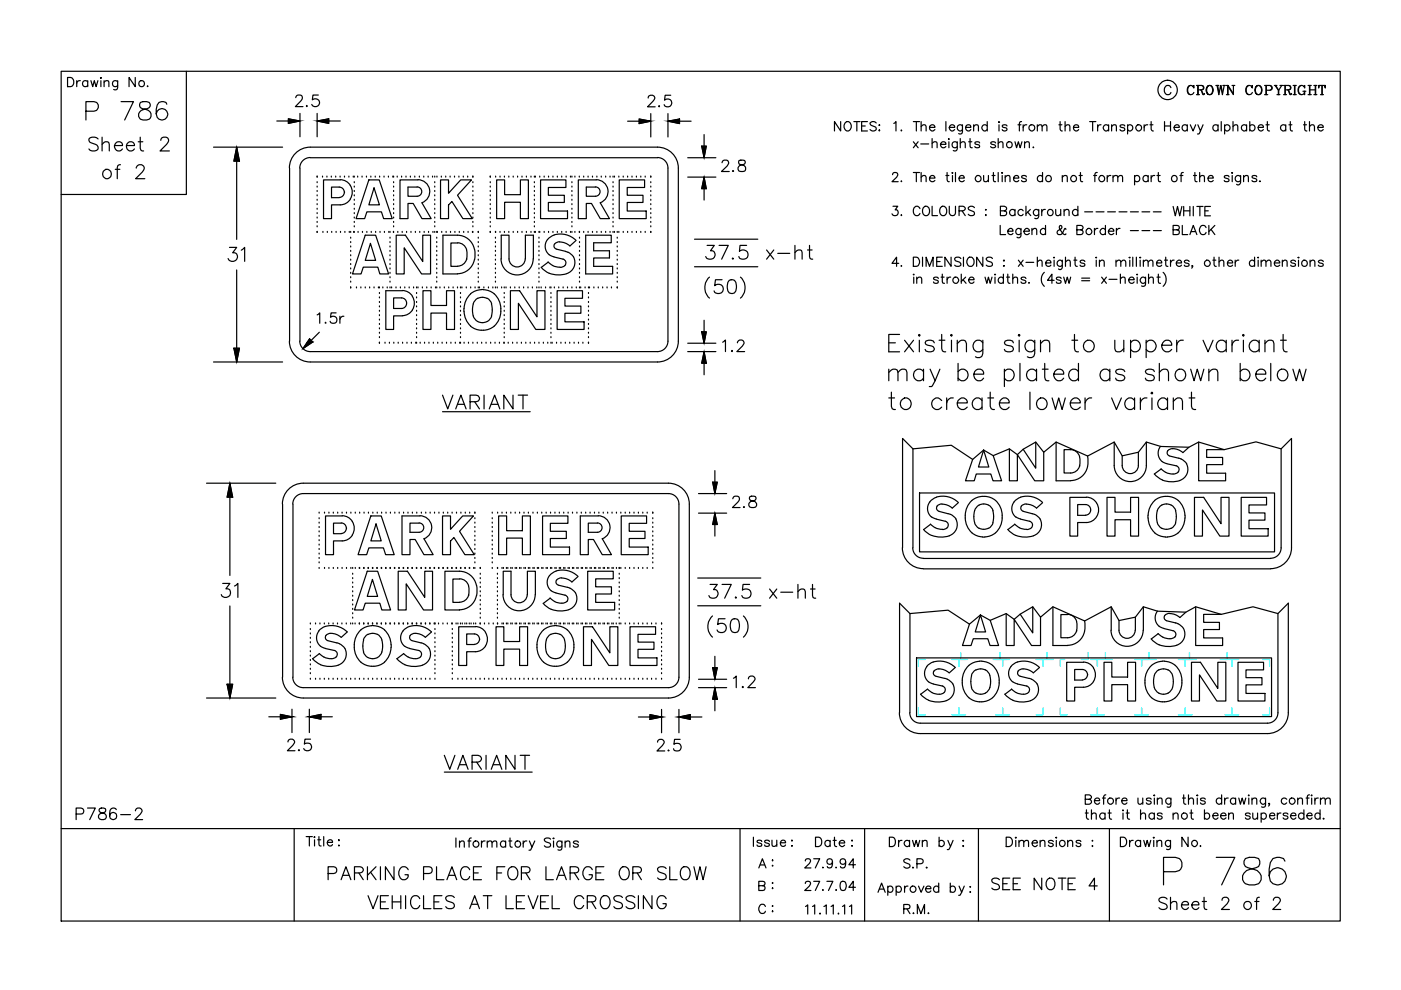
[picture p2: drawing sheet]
<svg xmlns="http://www.w3.org/2000/svg" width="297mm" height="210mm" viewBox="0 0 297 210" stroke-linecap="round" stroke-linejoin="round" font-family="sans-serif">
<g fill="none" stroke="#000" stroke-width=".25">
<path d="M13 15.1h271.2v180.2h-271.2zM14.3 16.4h.7a1.03 1.03 0 0 1 .7 1 1.03 1.03 0 0 1-.7 1h-.7zM16.3 17.1v1.3M17 17.1a.64 .64 0 0 0-.7 .6M18.6 17.4a.62 .62 0 0 0-.9-.1 .62 .62 0 0 0 0 .9 .62 .62 0 0 0 .9-.1M18.6 17.1v1.3M19.3 17.1l.4 1.3 .3-1.3 .4 1.3 .4-1.3M21.4 17.1v1.3M21.4 16.4l.1 .1-.1 .1zM22.1 17.4a.67 .67 0 0 1 .9-.2l.1 1.2M22.1 17.1v1.3M24.9 17.1v1.5a.51 .51 0 0 1-.3 .4 .51 .51 0 0 1-.5 0"/>
<path d="M24.9 17.4a.62 .62 0 0 0-.9-.1 .62 .62 0 0 0 0 .9 .62 .62 0 0 0 .9-.1M28.7 16.4v2l-1.3-2v2M31.3 18.2v.2l.1-.1M39.5 15.1v26.1h-26.5M248.3 18.6a.72 .72 0 0 0-.9-.5 .72 .72 0 0 0-.5 .8 .86 .86 0 0 0 .2 .9 .86 .86 0 0 0 .9 .2l.3-.4M252.4 18.1a1.12 1.12 0 0 0 0 2M253 18.4l.1 .3v-.6l-.1 .3a.7 .7 0 0 0-.8-.2 .7 .7 0 0 0-.5 .7v.4a.72 .72 0 0 0 .6 .8 .72 .72 0 0 0 .8-.5M253.7 18.1h1.1l.3 .1 .1 .3-.1 .5h-1M253.9 18.1v2M254.1 18.1v2M254.5 19l.6 .9h.3M254.7 19.1l.4 1h.1l.2-.3"/>
<path d="M254.8 18.1l.4 .4-.1 .4-.3 .1M256.4 18.1a1 1 0 0 0-.7 1.1 1 1 0 0 0 .9 .9 1 1 0 0 0 .6-1.1 1 1 0 0 0-.8-.9 1.13 1.13 0 0 0 0 2M256.6 18.1a1.13 1.13 0 0 1 0 2M257.8 18.1h.6M258 18.1l.4 2 .4-2 .4 2 .4-2M258.2 18.1l.2 1.5M258.9 18.1l.3 1.5M259.3 18.1h.5M260 18.1h.4M260.3 18.1v2M261.2 18.1h.6M261.5 19.9l-1.1-1.8v2"/>
<path d="M261.5 18.1v2l-1.1-1.8M264.8 18.1a1.12 1.12 0 0 0 0 2M265.4 18.4l.1 .3v-.6l-.1 .3a.7 .7 0 0 0-.8-.2 .7 .7 0 0 0-.5 .7v.4a.72 .72 0 0 0 .6 .8 .72 .72 0 0 0 .8-.5M266.7 18.1a1.01 1.01 0 0 0-.6 1.1 1.01 1.01 0 0 0 .8 .9 1.01 1.01 0 0 0 .7-1.1 1.01 1.01 0 0 0-.9-.9 1.13 1.13 0 0 0 0 2M266.9 18.1a1.13 1.13 0 0 1 0 2M268.1 18.1h1.2a.51 .51 0 0 1 .4 .5 .51 .51 0 0 1-.4 .5h-.8M268.4 18.1v2M268.5 18.1v2M269.3 18.1l.1 .1a.51 .51 0 0 1 .3 .5 .51 .51 0 0 1-.4 .4M270.2 18.1h.5M270.4 18.1l.6 1v1M270.4 18.1l.7 1v1"/>
<path d="M271.4 18.1h.6M271.8 18.1l-.7 1M272.1 18.1h1.1l.3 .1 .2 .3-.2 .5h-1M272.4 18.1v2M272.5 18.1v2M273 19.1l.6 .9 .2-.1M273.1 19.1l.4 1h.2l.1-.3M273.2 18.1l.4 .4-.1 .4-.3 .1M274.2 18.1h.6M274.5 18.1v2M275.9 18.1a1.12 1.12 0 0 0 0 2M276.2 19.3h.7"/>
<path d="M276.5 18.4l.1 .3v-.6l-.1 .3a.72 .72 0 0 0-.8-.2 .72 .72 0 0 0-.5 .7 .83 .83 0 0 0 .2 .9 .83 .83 0 0 0 .9 .2l.2-.2M276.5 19.3v.8M276.6 19.3v.8M277.3 18.1h.7M277.6 18.1v2M277.7 18.1v2M277.7 19h1.2M278.6 18.1h.6M278.9 18.1v2M279.7 18.1l-.1 .6v-.6h1.4v.6l-.1-.6M280.3 18.1v2M18.2 23.6h1.7a1.02 1.02 0 0 0 1-1 1.02 1.02 0 0 0-1-1.1h-1.7v3.9"/>
<path d="M20.8 29.5a1.37 1.37 0 0 0-1.9 0 .69 .69 0 0 0 .5 .8l.8 .3a.72 .72 0 0 1 .6 .6 .72 .72 0 0 1-.3 .7 1.32 1.32 0 0 1-1.6-.3M21.6 30.6l.7-.5 .7 .1 .2 1.8M21.6 29.1v2.9M24.3 30.9h1.7a.85 .85 0 0 0-.9-.9 .85 .85 0 0 0-.8 .9 .93 .93 0 0 0 .5 1 .93 .93 0 0 0 1.2-.3M24.4 35.9h1M25.5 34.9l-.5 .2-.1 .4v2.4M25.7 21.5h2.6l-1.9 3.9M26.8 30.9h1.7a.87 .87 0 0 0-1-.9 .87 .87 0 0 0-.7 1.2 .91 .91 0 0 0 .7 .8 .91 .91 0 0 0 1-.4M28.9 35.6v-.1a.93 .93 0 0 1 1.1-.6 .74 .74 0 0 1 .5 1.2l-1.7 1.8h1.9M29.3 30.1h1M29.7 29.1v2.4l.2 .4 .6 .1M29.8 21.7a.81 .81 0 0 0 .4 1.3 1.62 1.62 0 0 1 1.8 1.7l-.2 .4a1.55 1.55 0 0 1-2.4-.4 1.29 1.29 0 0 1 1.1-1.5l.8-.2a.77 .77 0 0 0 .3-1.3l-.5-.2z"/>
<path d="M34.1 29.8a.65 .65 0 0 1 .5-.7h.6a.69 .69 0 0 1 .4 1.1l-1.7 1.8h2M35.4 22.1l-.2-.4a1.31 1.31 0 0 0-1.9 .6 2.72 2.72 0 0 0 .4 3 1.23 1.23 0 0 0 1.8-.6 1.23 1.23 0 0 0-.9-1.7 1.23 1.23 0 0 0-1.5 1.1M45.3 31.2h14.6M50.2 31.2v19.6M50.2 31.2l.6 3h-1.2zM58.7 25.7h4.9M61.1 25.2l2.5 .5-2.5 .5zM62.4 32.8a4.4 4.4 0 0 1 3.4-1.6h73.6a4.4 4.4 0 0 1 4.4 4.4v36.7a4.4 4.4 0 0 1-4.4 4.5h-73.6a4.4 4.4 0 0 1-4.4-4.5v-36.7a4.4 4.4 0 0 1 1-2.8zM62.7 20.7l.1-.3a.82 .82 0 0 1 1.2 0 .85 .85 0 0 1-.2 1l-1.2 1.2h1.6M63.6 24v5M63.6 35.6v36.7M65 22.4v.2l.2-.1"/>
<path d="M65.8 33.4a2.22 2.22 0 0 0-2.2 2.2M65.8 33.4h73.6M67.2 25.7h4.9M67.2 25.7l2.5-.5v1zM67.2 24v5M67.2 37.5h.1M67.2 38.7h.1M67.2 39.7h.1M67.5 20.2h-1.2l-.1 1a.88 .88 0 0 1 1.3 0 .88 .88 0 0 1-.1 1.3 .88 .88 0 0 1-1.3-.4M68.4 37.5h.1M69.3 37.5h.1M70.2 37.5h.1"/>
<path d="M71.2 37.5h.1M72.1 37.5h.1M72.1 38.1a2.52 2.52 0 0 1 2.2 1.2M72.2 38.1h-3.6v8.3h1.7v-3a4 4 0 0 0 3.7-.8l.3-.4M73 37.5h.1M74 37.5h.1M74.3 39.3a2.6 2.6 0 0 1 0 2.9M74.9 37.5h.1M75.1 37.6h.1M75.1 38.7h.1M75.1 39.7h.1M75.8 37.5h.1"/>
<path d="M76.8 37.5h.1M77.7 37.5h.1M78.2 38.1h2.2l2.8 8.3h-1.9l-.4-1.5h-3.1l-.5 1.5h-1.8zM78.6 37.5h.1M79.3 39.8l1.1 3.6h-2.2zM79.6 37.5h.1M80.5 37.5h.1M81.4 37.5h.1M82.4 37.5h.1M83.3 37.5h.1M83.5 37.6h.1M83.5 38.7h.1"/>
<path d="M83.5 39.7h.1M84.2 37.5h.1M85.1 37.5h.1M86.1 37.5h.1M87 37.5h.1M87.9 37.5h.1M88.4 39.6a.99 .99 0 0 1 1 1 .99 .99 0 0 1-1 1M88.4 39.7h-1.9v1.9h1.9M88.6 38.1a2.53 2.53 0 0 1 2.5 2.1 2.53 2.53 0 0 1-1.6 2.8l1.9 3.4h-1.9l-1.9-3.3h-1.1v3.3h-1.7v-8.3h3.8M88.9 37.5h.1M89.8 37.5h.1M90.8 37.5h.1"/>
<path d="M91.7 37.5h.1M92.2 37.6h.1M92.2 38.7h.1M92.2 39.7h.1M92.6 37.5h.1M93.4 38.1h1.7v2.9l2.6-2.9h2.3l-3 3.3 3.1 5h-2l-2.3-3.7-.7 .8v2.9h-1.7zM93.6 37.5h.1M94.5 37.5h.1M95.4 37.5h.1M96.4 37.5h.1M97.3 37.5h.1M98.2 37.5h.1"/>
<path d="M99.2 37.5h.1M100.3 38.7h.1M100.3 39.7h.1M100.3 37.5h.1M103.9 37.5h.1M103.9 38.7h.1M103.9 39.7h.1M105.1 37.5h.1M105.3 38.1h1.7v3.2h3.3v-3.2h1.7v8.3h-1.7v-3.5h-3.3v3.5h-1.7zM106 37.5h.1M106.9 37.5h.1M107.9 37.5h.1"/>
<path d="M108.8 37.5h.1M109.7 37.5h.1M110.7 37.5h.1M111.6 37.5h.1M112.6 37.5h.1M113.3 37.6h.1M113.3 38.7h.1M113.3 39.7h.1M113.5 37.5h.1M114.4 37.5h.1M114.6 38.1h5.4v1.7h-3.7v1.6h3.3v1.5h-3.3v1.8h4v1.7h-5.7zM115.4 37.5h.1"/>
<path d="M116.3 37.5h.1M117.2 37.5h.1M118.2 37.5h.1M119.1 37.5h.1M120 37.5h.1M121 37.5h.1M121.3 37.6h.1M121.3 38.7h.1M121.3 39.7h.1M121.9 37.5h.1M122.8 37.5h.1M123.8 37.5h.1"/>
<path d="M124.3 39.7l1.9-.1a.99 .99 0 0 1 1 1 .99 .99 0 0 1-.9 1h-2zM124.7 37.5h.1M125.6 37.5h.1M126.4 38.1a2.53 2.53 0 0 1 2.5 2.1 2.53 2.53 0 0 1-1.6 2.8l1.9 3.4h-1.9l-1.9-3.3h-1.1v3.3h-1.7v-8.3h3.8M126.5 37.5h.1M127.5 37.5h.1M128.4 37.5h.1M129.3 37.5h.1M130 37.6h.1M130 38.7h.1M130 39.7h.1M130.3 37.5h.1"/>
<path d="M131.2 37.5h.1M131.3 38.1h5.4v1.7h-3.7v1.6h3.3v1.5h-3.3v1.8h4v1.7h-5.7zM132.1 37.5h.1M133.1 25.7h4.9M133.1 37.5h.1M134 37.5h.1M134.9 37.5h.1M135.5 25.2l2.5 .5-2.5 .5zM135.9 37.5h.1M136.8 37.5h.1M137.4 20.8a.5 .5 0 0 1 .5-.6h.5a.58 .58 0 0 1 .3 .9l-1.4 1.5h1.6M138 24.1v4.9"/>
<path d="M138 37.5h.1M138 38.7h.1M138 39.7h.1M139.4 33.4a2.22 2.22 0 0 1 2.2 2.2v36.7a2.22 2.22 0 0 1-2.2 2.2h-73.6a2.22 2.22 0 0 1-2.2-2.2M139.8 22.4l-.2 .1 .2 .1v-.1M141.6 25.7l2.5-.5v1zM141.6 24.1v4.9M141.6 25.7h4.9M142.2 20.2h-1.2l-.1 1.1a.86 .86 0 0 1 1.3-.1 .86 .86 0 0 1-.1 1.3 .86 .86 0 0 1-1.3-.3M145.8 33.4h6M145.8 37.5h6M148.8 31h.9l-.4 2.4z"/>
<path d="M149.3 28.5v4.9M149.3 37.5v4.9M149.3 37.5l.4 2.5h-.9zM153.1 34.5l.1-.3a.85 .85 0 0 1 1.1-.2 .76 .76 0 0 1-.2 1.2l-1.1 1.2h1.6M155.4 36.2l-.1 .1h.2M156.7 34a.56 .56 0 0 0 .2 .9 .87 .87 0 0 1 1 .3 .87 .87 0 0 1 0 1.1 1.04 1.04 0 0 1-1.4-.4 .97 .97 0 0 1 1.1-1 .51 .51 0 0 0 .3-.9zM178.2 25.8v2l-1.3-2v2M179.2 26.1a.72 .72 0 0 1 .8-.3 .72 .72 0 0 1 .5 .7v.5a.76 .76 0 0 1-.8 .8 .76 .76 0 0 1-.7-.8zM181 25.8h1.3M181.7 25.8v2M182.7 26.7h.7M183.9 25.8h-1.2v2h1.2"/>
<path d="M185.8 26.1a.73 .73 0 0 0-.7-.4 .73 .73 0 0 0-.6 .5l.2 .3 .9 .4 .2 .6a.84 .84 0 0 1-1.3 0M186.3 26.5h.2zM186.3 27.6h.2v.2zM189.2 37l.4-.4 .7 .1a.66 .66 0 0 1-.2 .9l-1 .9h1.3M189.5 26.2l.5-.4v2M191.1 27.6v.2l.1-.2M191.1 38.4h-.1h.2M193.6 25.8h1.4M193.6 36.6h1.4M193.6 30.1l1.1 1.2M194.3 25.8v2M194.3 36.6v1.9"/>
<path d="M194.7 30.1l-1.1 1.2M195.2 30.5h1.7M195.3 26.8l.5-.3h.4l.2 1.3M195.3 25.8v2M195.3 37.6l.5-.4 .4 .1 .2 1.2M195.3 36.6v1.9M197.1 27h1.1a.62 .62 0 0 0-1-.4 .62 .62 0 0 0 .2 1 .54 .54 0 0 0 .8-.1M197.1 37.8h1.1a.62 .62 0 0 0-.9-.5 .62 .62 0 0 0-.1 1 .65 .65 0 0 0 1 0M197.6 30.4a.71 .71 0 0 1 1-.3l.1 1.2M197.6 29.4v1.9M199.4 30.6h1.1a.57 .57 0 0 0-.5-.6 .57 .57 0 0 0-.6 .6v.2a.63 .63 0 0 0 .5 .5 .63 .63 0 0 0 .6-.2M200.5 25.8v2"/>
<path d="M200.5 37.2h.7M200.8 36.6v1.5l.1 .3 .4 .1M201.2 30.1v1.2M201.2 29.4v.2zM201.3 27h1.1a.57 .57 0 0 0-.6-.6 .57 .57 0 0 0-.5 .6v.2a.61 .61 0 0 0 .4 .6 .61 .61 0 0 0 .7-.3M201.9 37.2v1.3M201.9 36.6v.1zM202.6 36.6v1.9M203 30.1v1.4a.51 .51 0 0 1-.3 .5 .51 .51 0 0 1-.6-.1M203 30.3a.62 .62 0 0 0-.9-.1 .62 .62 0 0 0 0 .9 .62 .62 0 0 0 .9 0M203.3 37.8h1.1a.57 .57 0 0 0-.6-.6 .57 .57 0 0 0-.5 .8 .6 .6 0 0 0 .5 .5 .6 .6 0 0 0 .6-.2M203.6 30.4l.5-.3h.4l.2 1.2"/>
<path d="M203.6 29.4v1.9M204.1 26.5l-.1 1.7-.3 .2-.4-.1M204.1 26.7a.62 .62 0 0 0-.9-.1 .62 .62 0 0 0 0 .9 .62 .62 0 0 0 .9 0M204.7 27h1.1a.6 .6 0 0 0-.8-.5 .6 .6 0 0 0-.2 1 .57 .57 0 0 0 1 0M205.4 30.1h.7M205.7 29.4v1.6l.1 .2 .3 .1M206.4 26.8l.5-.3h.5v1.3M206.4 26.5v1.3M207.7 30.3a.6 .6 0 0 0-1 0l.1 .2a.9 .9 0 0 1 .9 .5v.1a.6 .6 0 0 1-1 0M208.5 37.2l.1 1.2 .5 .1 .5-.4M209.3 26.7a.64 .64 0 0 0-.9-.1 .64 .64 0 0 0 0 1 .64 .64 0 0 0 .9-.1M209.3 25.8v2"/>
<path d="M209.6 37.2v1.3M210.3 37.2h.7M210.6 36.6v1.5l.1 .3 .4 .1M211.1 30.3a.65 .65 0 0 0-1.1 0l.3 .3 .7 .2 .1 .3a.65 .65 0 0 1-1.1 0M211.6 36.6v1.9M211.6 30.4l.5-.3h.5l.1 1.2M211.6 29.4v1.9M211.8 25.8l.1 .1-.1 .1zM211.8 26.5v1.3M212.4 36.7h.2zM212.5 37.2v1.3M213.1 37.6l.5-.4 .5 .1v1.2"/>
<path d="M213.1 37.2v1.3M213.5 26.7a.62 .62 0 0 0-1 0 .9 .9 0 0 0 .9 .5l.1 .3a.57 .57 0 0 1-1 0M214.9 37.8h1.1v-.2a.64 .64 0 0 0-1.1-.1 .64 .64 0 0 0 .5 1h.3l.3-.2M215.2 30.1l.3 1.2 .4-1.2 .4 1.2 .4-1.2M215.8 26.5h.7M216.6 25.8l-.4 .1-.1 .3v1.6M216.9 26.5v1.3M217.2 30.4l.5-.3h.5v1.2M217.2 30.1v1.2M217.6 37.5a.57 .57 0 0 0-1 0l.1 .2 .8 .3 .1 .3a.62 .62 0 0 1-1 0M217.7 26.5a.64 .64 0 0 0-.8 .5M219.1 31.2v.1l.1-.1"/>
<path d="M219.9 26.8l.5-.3h.5l.1 1.3M219.9 26.5v1.3M221 26.8l.4-.3h.5l.1 1.3M221 37.5a.62 .62 0 0 0-.9-.1 .62 .62 0 0 0 0 .9 .62 .62 0 0 0 .9 0M221 36.6v1.9M224.5 26.5h.6M224.8 25.8v1.6l.1 .2 .3 .2M225.2 37.6l.5-.4 .5 .1 .1 1.2M225.2 37.2v1.3M225.8 26.8l.5-.3h.5v1.3M225.8 25.8v2M227.6 27h1.1a.6 .6 0 0 0-.8-.5 .6 .6 0 0 0-.2 1 .57 .57 0 0 0 1 0"/>
<path d="M228.8 37.2h.7M229.1 36.6v1.5l.1 .3 .3 .1M231 25.8h1.3M231.7 25.8v2M231.9 37.2h.6M232.6 36.6l-.3 .1-.2 .3v1.5M232.7 26.5v1.3M233.4 26.5a.58 .58 0 0 0-.7 .5M234.8 37.2v1.3M235 26.7a.64 .64 0 0 0-.9-.1 .64 .64 0 0 0 0 1 .64 .64 0 0 0 .9-.1M235 26.5v1.3M235.5 37.2a.64 .64 0 0 0-.7 .6"/>
<path d="M235.7 26.8l.4-.3h.5l.1 1.3M235.7 26.5v1.3M236 37.6l.4-.4 .5 .1 .1 1.2M236 37.2v1.3M237 37.6l.5-.4 .4 .1 .1 1.2M238.5 26.7a.62 .62 0 0 0-1 0v.2a.9 .9 0 0 1 1 .5v.1a.57 .57 0 0 1-1 0M239.1 26.7a.62 .62 0 0 1 .9-.1 .62 .62 0 0 1 0 .9 .62 .62 0 0 1-.9 0M239.1 26.5v1.9M240.6 37.5a.62 .62 0 0 1 .9-.1 .62 .62 0 0 1 0 .9 .62 .62 0 0 1-.9 0M240.6 37.2v2M242.6 26.5v1.3M243.3 26.5a.64 .64 0 0 0-.7 .5"/>
<path d="M243.4 37.5a.62 .62 0 0 0-.9-.1 .62 .62 0 0 0 0 .9 .62 .62 0 0 0 .9 0M243.4 37.2v1.3M243.8 26.5h.6M244.1 25.8v1.6l.1 .2 .3 .2M244.1 37.2v1.3M244.8 37.2a.64 .64 0 0 0-.7 .6M245.3 37.2h.7M245.6 36.6v1.5l.1 .3 .4 .1M246.9 25.8v2M246.9 26.7h1.3M248.2 25.8v2M248.9 27h1.1a.6 .6 0 0 0-.8-.5 .6 .6 0 0 0-.2 1 .57 .57 0 0 0 1 0"/>
<path d="M250.2 37.2h.6M250.9 36.6l-.4 .1-.1 .3v1.5M251.7 26.7a.62 .62 0 0 0-.9-.1 .62 .62 0 0 0 0 .9 .62 .62 0 0 0 .9 0M251.7 26.5v1.3M252.4 26.5l.6 1.3 .5-1.3M253 37.2h.7M253.3 36.6v1.5l.1 .3 .4 .1M253.7 20.1h.6M254 26.5l.5 1.3 .6-1.3M254.4 37.6l.4-.4 .5 .1 .1 1.2M254.4 36.6v1.9M254.5 27.8l-.2 .5-.4 .1"/>
<path d="M256.1 37.8h1.1a.57 .57 0 0 0-.6-.6 .57 .57 0 0 0-.5 .8 .6 .6 0 0 0 .5 .5 .6 .6 0 0 0 .6-.2M258.2 26.7a.62 .62 0 0 0-.9-.1 .62 .62 0 0 0 0 .9 .62 .62 0 0 0 .9 0M258.2 26.5v1.3M258.9 25.8v2M259.6 26.7a.64 .64 0 0 1 1-.1 .64 .64 0 0 1 0 1 .64 .64 0 0 1-1-.1M259.6 26.5v1.9M260 20.1h.6M260.6 37.5a.56 .56 0 0 0-.5-.3 .56 .56 0 0 0-.5 .3v.2l.7 .2a.33 .33 0 0 1 .2 .5 .7 .7 0 0 1-.9-.1M261.3 37.2v1.3M261.3 36.6v.1zM261.4 26.8l.5-.3h.5v1.3M261.4 25.8v2"/>
<path d="M263 37.2v1.5a.54 .54 0 0 1-.8 .4M263 37.5a.64 .64 0 0 0-.9-.1 .64 .64 0 0 0 0 1 .64 .64 0 0 0 .9-.1M263.7 37.6l.4-.4 .5 .1 .1 1.2M263.7 37.2v1.3M264.3 26.7a.62 .62 0 0 0-.9-.1 .62 .62 0 0 0 0 .9 .62 .62 0 0 0 .9 0M264.3 26.5v1.3M265 26.7a.62 .62 0 0 1 .9-.1 .62 .62 0 0 1 0 .9 .62 .62 0 0 1-.9 0M265 25.8v2M266.5 37.5a.57 .57 0 0 0-1.1 0l.1 .2 .7 .2a.33 .33 0 0 1 .2 .5 .7 .7 0 0 1-1-.1M266.8 27h1.1a.6 .6 0 0 0-.9-.5 .6 .6 0 0 0-.2 1 .57 .57 0 0 0 1.1 0M267.1 38.4h-.1h.2M268.1 20.1h.7"/>
<path d="M268.4 26.5h.7M268.7 25.8v1.6l.1 .2 .4 .2M270.7 20.1h.7M272.1 20.1h.7M272.6 26.7a.62 .62 0 0 0-.9-.1 .62 .62 0 0 0 0 .9 .62 .62 0 0 0 .9 0M272.6 26.5v1.3M273.3 26.5h.6M273.6 25.8v1.6l.1 .2 .3 .2M274.2 20.1h.6M276.4 26.5h.6M276.6 25.8v1.6l.1 .2 .4 .2M277.3 20.1h.7"/>
<path d="M277.6 26.8l.5-.3h.5l.1 1.3M277.6 25.8v2M278.6 20.1h.6M279.4 27h1.2a.62 .62 0 0 0-1-.4 .62 .62 0 0 0 .1 1 .54 .54 0 0 0 .9-.1M280 20.1h.6M48.7 52.5h1.5l-.9 1.1a.95 .95 0 0 1 1.1 1.1 .95 .95 0 0 1-1.3 .7l-.4-.2-.3-.4M50.2 57.2v19.6M51.2 53l.7-.5v2.9M67.2 49.3h.1M67.2 40.6h.1M67.2 41.5h.1M67.2 42.5h.1"/>
<path d="M67.2 43.4h.1M67.2 44.4h.1M67.2 45.3h.1M67.2 46.2h.1M67.2 47.2h.1M67.2 48.1h.1M68.5 49.3h.1M69.4 49.3h.1M70.3 49.3h.1M71.3 49.3h.1M72.2 49.3h.1M73 40.8a1.08 1.08 0 0 1-1.1 1.1"/>
<path d="M73 40.7a1.08 1.08 0 0 0-1.1-1h-1.6v2.2h1.6M73 40.6v.2M73.1 49.3h.1M74.1 49.3h.1M74.4 49.3h.1M74.4 50.5h.1M74.4 51.4h.1M74.4 52.4h.1M74.4 53.3h.1M74.4 54.2h.1M74.4 55.2h.1M74.4 56.1h.1"/>
<path d="M74.4 57h.1M74.4 58h.1M74.4 58.9h.1M74.4 59.8h.1M75 49.3h.1M75.1 40.6h.1M75.1 41.5h.1M75.1 42.5h.1M75.1 43.4h.1M75.1 44.4h.1M75.1 45.3h.1M75.1 46.2h.1"/>
<path d="M75.1 47.2h.1M75.1 48.1h.1M75.1 49.3h.1M75.9 49.3h.1M76.8 49.3h.1M77.4 49.9h2.2l2.8 8.2h-1.9l-.4-1.5h-3.1l-.4 1.5h-1.9zM77.8 49.3h.1M78.5 51.6l1.1 3.6h-2.2zM78.7 49.3h.1M79.6 49.3h.1M80.6 49.3h.1M81.5 49.3h.1"/>
<path d="M82.4 49.3h.1M82.7 49.3h.1M82.7 50.5h.1M82.7 51.4h.1M82.7 52.4h.1M82.7 53.3h.1M82.7 54.2h.1M82.7 55.2h.1M82.7 56.1h.1M82.7 57h.1M82.7 58h.1M82.7 58.9h.1"/>
<path d="M82.7 59.8h.1M83.4 49.3h.1M83.5 40.6h.1M83.5 41.5h.1M83.5 42.5h.1M83.5 43.4h.1M83.5 44.4h.1M83.5 45.3h.1M83.5 46.2h.1M83.5 47.2h.1M83.5 48.1h.1M84 49.9h2l3.6 5.6v-5.6h1.7v8.2h-1.9l-3.7-5.6v5.6h-1.7z"/>
<path d="M84.3 49.3h.1M85.3 49.3h.1M86.2 49.3h.1M87.1 49.3h.1M88.1 49.3h.1M89 49.3h.1M89.9 49.3h.1M90.9 49.3h.1M91.8 49.3h.1M92.2 40.6h.1M92.2 41.5h.1M92.2 42.5h.1"/>
<path d="M92.2 43.4h.1M92.2 44.4h.1M92.2 45.3h.1M92.2 46.2h.1M92.2 47.2h.1M92.2 48.1h.1M92.2 49.3h.1M92.6 49.3h.1M92.6 50.5h.1M92.6 51.4h.1M92.6 52.4h.1M92.6 53.3h.1"/>
<path d="M92.6 54.2h.1M92.6 55.2h.1M92.6 56.1h.1M92.6 57h.1M92.6 58h.1M92.6 58.9h.1M92.6 59.8h.1M92.7 49.3h.1M93.7 49.3h.1M94.6 49.3h.1M95.5 49.3h.1M96.4 49.3h.1"/>
<path d="M97 51.5a1.97 1.97 0 0 1 1.9 1.5M97 51.5h-1.4v5a2.93 2.93 0 0 0 3.1-1l.3-1.3-.1-1.2M97.4 49.3h.1M98.3 49.3h.1M98.9 55h.1M99.2 49.3h.1M100.2 49.3h.1M100.3 40.6h.1M100.3 41.5h.1M100.3 42.5h.1M100.3 43.4h.1M100.3 44.4h.1"/>
<path d="M100.3 45.3h.1M100.3 46.2h.1M100.3 47.2h.1M100.3 48.1h.1M100.3 49.3h.1M100.6 52.8a3.7 3.7 0 0 0-3.6-2.9h-3.1v8.2h3.1M100.6 55.1a3.7 3.7 0 0 1-3.6 2.9M100.6 52.8v2.3M101.4 49.3h.1M101.4 50.5h.1M101.4 51.4h.1M101.4 52.4h.1"/>
<path d="M101.4 53.3h.1M101.4 54.2h.1M101.4 55.2h.1M101.4 56.1h.1M101.4 57h.1M101.4 58h.1M101.4 58.9h.1M101.4 59.8h.1M103.9 49.3h.1M103.9 40.6h.1M103.9 41.5h.1M103.9 42.5h.1"/>
<path d="M103.9 43.4h.1M103.9 44.4h.1M103.9 45.3h.1M103.9 46.2h.1M103.9 47.2h.1M103.9 48.1h.1M105 49.3h.1M105 50.5h.1M105 51.4h.1M105 52.4h.1M105 53.3h.1M105 54.2h.1"/>
<path d="M105 55.2h.1M105 56.1h.1M105 57h.1M105 58h.1M105 58.9h.1M105 59.8h.1M105.1 49.3h.1M106 49.3h.1M106.2 54.9a3.4 3.4 0 0 0 3.4 3.4 3.4 3.4 0 0 0 3.4-3.4M106.3 54.9v-5h1.6v5M106.9 49.3h.1M107.9 49.3h.1"/>
<path d="M107.9 54.9a1.71 1.71 0 0 0 1.7 1.7 1.71 1.71 0 0 0 1.8-1.7M108.8 49.3h.1M109.7 49.3h.1M110.7 49.3h.1M111.4 54.9v-5h1.7v5M111.6 49.3h.1M112.6 49.3h.1M113.3 40.6h.1M113.3 41.5h.1M113.3 42.5h.1M113.3 43.4h.1M113.3 44.4h.1"/>
<path d="M113.3 45.3h.1M113.3 46.2h.1M113.3 47.2h.1M113.3 48.1h.1M113.3 49.3h.1M113.5 49.3h.1M114.3 49.3h.1M114.3 50.5h.1M114.3 51.4h.1M114.3 52.4h.1M114.3 53.3h.1M114.3 54.2h.1"/>
<path d="M114.3 55.2h.1M114.3 56.1h.1M114.3 57h.1M114.3 58h.1M114.3 58.9h.1M114.3 59.8h.1M114.4 49.3h.1M115.4 49.3h.1M116.2 55.5l1 .8M116.2 55.6l-1.5 1.1a4.9 4.9 0 0 0 5.5 1.3M116.3 49.3h.1M117.2 49.3h.1"/>
<path d="M117.4 54.5l2 .4M117.6 51.7l-.1 .7 .5 .4M118 52.8l1.9 .5M118.2 49.3h.1M118.6 51.3l-.5 .1-.5 .3M118.7 51.3l.9 .1 1.2 .7M119.1 49.3h.1M119.4 54.9a.91 .91 0 0 1 .5 1.2 .91 .91 0 0 1-1.2 .5l-1.5-.3M119.9 53.3l.9 .4 .8 .8M120 49.3h.1M121 49.3h.1M121.3 40.6h.1"/>
<path d="M121.3 41.5h.1M121.3 42.5h.1M121.3 43.4h.1M121.3 44.4h.1M121.3 45.3h.1M121.3 46.2h.1M121.3 47.2h.1M121.3 48.1h.1M121.3 49.3h.1M121.6 54.5a2.48 2.48 0 0 1-1.4 3.5M121.9 49.3h.1M122.1 51l-1.3 1.2"/>
<path d="M122.1 50.9a4 4 0 0 0-6.3 .4 2.25 2.25 0 0 0 1.6 3.1M122.8 49.3h.1M122.9 49.3h.1M122.9 50.5h.1M122.9 51.4h.1M122.9 52.4h.1M122.9 53.3h.1M122.9 54.2h.1M122.9 55.2h.1M122.9 56.1h.1M122.9 57h.1M122.9 58h.1"/>
<path d="M122.9 58.9h.1M122.9 59.8h.1M123.8 49.3h.1M124.2 49.9h5.4v1.6h-3.7v1.7h3.3v1.5h-3.3v1.8h4v1.6h-5.7zM124.7 49.3h.1M125.6 49.3h.1M126.5 49.3h.1M127.5 49.3h.1M128.4 49.3h.1M129.3 49.3h.1M130 40.6h.1M130 41.5h.1"/>
<path d="M130 42.5h.1M130 43.4h.1M130 44.4h.1M130 45.3h.1M130 46.2h.1M130 47.2h.1M130 48.1h.1M130 49.3h.1M130.3 49.3h.1M130.9 49.3h.1M130.9 50.5h.1M130.9 51.4h.1"/>
<path d="M130.9 52.4h.1M130.9 53.3h.1M130.9 54.2h.1M130.9 55.2h.1M130.9 56.1h.1M130.9 57h.1M130.9 58h.1M130.9 58.9h.1M130.9 59.8h.1M131.2 49.3h.1M132.1 49.3h.1M133.1 49.3h.1"/>
<path d="M134 49.3h.1M134.9 49.3h.1M135.9 49.3h.1M136.8 49.3h.1M138 49.3h.1M138 40.6h.1M138 41.5h.1M138 42.5h.1M138 43.4h.1M138 44.4h.1M138 45.3h.1M138 46.2h.1"/>
<path d="M138 47.2h.1M138 48.1h.1M147.2 56.6h13.5M147.2 50.7h13.5M149.9 52h1.5l-.8 1.2a.93 .93 0 0 1 1 1.1 .93 .93 0 0 1-1.3 .6l-.4-.1-.3-.4M150.4 58.8a3 3 0 0 0 0 4.4M152.5 52h1.9l-1.4 2.9M153.1 59.3h-1.4l-.2 1.3a1.03 1.03 0 0 1 1.6-.1 1.03 1.03 0 0 1-.2 1.6 1.03 1.03 0 0 1-1.5-.4M154.6 59.4a.97 .97 0 0 1 1.4 .5 2.46 2.46 0 0 1-.3 2.2 .98 .98 0 0 1-1.4-.4 2.5 2.5 0 0 1 .3-2.3zM155.4 54.7l-.1 .1 .1 .1 .1-.1M157 58.8a3 3 0 0 1 0 4.4M158.3 52h-1.4l-.1 1.3a1.03 1.03 0 0 1 1.5-.1 1.03 1.03 0 0 1-.1 1.6 1.03 1.03 0 0 1-1.6-.4"/>
<path d="M162.5 53l1.6 1.9M164.1 53l-1.6 1.9M164.9 53.7h2.5M168.5 53.6l.8-.6 .6 .1 .2 1.8M168.5 52v2.9M171.2 53h1M171.6 52v2.4l.2 .4 .5 .1M189.3 43.7h1l-.5 .8a.65 .65 0 0 1 .6 1 .65 .65 0 0 1-1.2 0l-.1-.2M190.6 55.8h-1.5l1-1.3v2M191.1 45.5l-.1 .1h.2M191.1 56.3l-.1 .1h.2M193.6 54.5h.7a1.03 1.03 0 0 1 .7 1 1.03 1.03 0 0 1-.7 1h-.7z"/>
<path d="M193.7 58.8v1.3M193.7 58.1v.2zM194.4 59.1l.4-.3h.5l.1 1.3M194.4 58.8v1.3M195 44.2a.71 .71 0 0 0-.8-.5 .71 .71 0 0 0-.6 .8 .86 .86 0 0 0 .2 .9 .86 .86 0 0 0 .9 .2l.3-.3M195.6 54.5v2M195.8 44l.2-.1a.89 .89 0 0 1 1 .3 .89 .89 0 0 1 0 1.1 .72 .72 0 0 1-.8 .4 .72 .72 0 0 1-.6-.7zM196.4 56.5v-2l.7 2 .7-2v2M197.6 43.7v2h1.2M198.6 55.5h.7M198.9 59.1a.56 .56 0 0 0-.5-.4 .56 .56 0 0 0-.5 .4l.1 .1 .9 .3v.3a.56 .56 0 0 1-.5 .3 .56 .56 0 0 1-.5-.3M199.4 44l.2-.1a.89 .89 0 0 1 1.1 .3 .89 .89 0 0 1-.1 1.1 .72 .72 0 0 1-.8 .4 .72 .72 0 0 1-.6-.7z"/>
<path d="M199.5 58.8h.7M199.8 58.1v1.6l.1 .3 .4 .1M199.8 54.5h-1.2v2h1.2M200.8 58.8v1.3M201.3 43.7v1.5a.67 .67 0 0 0 .6 .5 .67 .67 0 0 0 .7-.5v-1.5M201.6 58.8a.64 .64 0 0 0-.8 .5M201.6 54.5v2l-1.3-2v2M203.3 44.7l1.1-.1a.4 .4 0 0 0 .3-.4 .4 .4 0 0 0-.3-.3l-1.1-.2v2M203.7 54.8a.73 .73 0 0 0-.7-.3 .73 .73 0 0 0-.6 .5l.2 .3 .9 .3 .2 .6a.92 .92 0 0 1-1.3 0M203.8 58.1v2M204 44.7l.7 1M204.2 59.3l.6 .8"/>
<path d="M204.3 54.5v2M204.7 58.8l-.9 .9M205.4 59.3h1.1a.6 .6 0 0 0-.8-.5 .6 .6 0 0 0-.2 1 .56 .56 0 0 0 .5 .3 .56 .56 0 0 0 .5-.3M205.4 54.6a.98 .98 0 0 1 1.2 .7 .98 .98 0 0 1-.6 1.2 1.03 1.03 0 0 1-1-.7 1.03 1.03 0 0 1 .4-1.2zM206.6 44a.72 .72 0 0 0-.7-.3 .72 .72 0 0 0-.6 .5l.2 .3 .7 .3a.47 .47 0 0 1 .4 .3 .47 .47 0 0 1-.2 .5 .91 .91 0 0 1-1.1-.2M208.4 54.5v2l-1.3-2v2M208.8 58.8l.4 1.3 .4-1.3 .3 1.3 .4-1.3M208.9 44.5h.2zM209 45.5v.2zM210.4 54.8a.73 .73 0 0 0-.7-.3 .73 .73 0 0 0-.6 .5l.2 .3 .9 .3a.5 .5 0 0 1 0 .8 .99 .99 0 0 1-1.1-.2M211 58.1l.1 .1-.1 .1zM211 58.8v1.3"/>
<path d="M212.1 47.8v1.9h1.1M212.1 44.7h.9a.5 .5 0 0 0 .4-.6l-.4-.4h-.9v2h.9a.51 .51 0 0 0 .4-.5 .51 .51 0 0 0-.4-.5M212.7 59.1a.61 .61 0 0 0-.9-.1 .61 .61 0 0 0 0 .9 .61 .61 0 0 0 .9-.1M212.7 58.1v2M212.7 55.3l.2-.1 .1 .1zM212.7 56.4h.3zM213.4 58.8h.7M213.7 58.1v1.6l.1 .3 .3 .1M213.7 49h1.1a.56 .56 0 0 0-.6-.6 .56 .56 0 0 0-.5 .6 .61 .61 0 0 0 .3 .7 .61 .61 0 0 0 .8-.2M214.7 59.1l.5-.3h.5v1.3M214.7 58.1v2M215.2 44.7a.63 .63 0 0 0-.9-.1 .63 .63 0 0 0 0 .9 .63 .63 0 0 0 .9-.1"/>
<path d="M215.2 44.4v1.3M215.9 55.2l1 1.3M216.5 48.4v1.6a.51 .51 0 0 1-.4 .4 .51 .51 0 0 1-.5-.1M216.5 48.7a.62 .62 0 0 0-.9 0 .62 .62 0 0 0 0 .9 .62 .62 0 0 0 .9-.1M216.9 55.2l-1 1.3M216.9 44.7a.61 .61 0 0 0-.9-.1 .61 .61 0 0 0 0 .9 .61 .61 0 0 0 .9-.1M217.1 49h1.1a.57 .57 0 0 0-.5-.6 .57 .57 0 0 0-.6 .6v.2a.63 .63 0 0 0 .5 .5 .63 .63 0 0 0 .6-.2M217.5 59.1a.6 .6 0 0 0-1 0l.9 .4 .1 .3a.6 .6 0 0 1-1 0M217.5 43.7v2M217.5 55.6h1.7M217.9 45l.6 .7M218.2 59.9l-.1 .1h.1"/>
<path d="M218.5 44.4l-1 .9M218.8 48.8l.5-.4 .4 .2 .1 1.1M218.8 48.4v1.3M219.9 55.5l.5-.3 .5 .1 .1 1.2M219.9 54.5v2M220.2 44.4l-.1 1.8-.2 .2-.5-.1M220.2 44.7a.63 .63 0 0 0-.9-.1 .63 .63 0 0 0 0 .9 .63 .63 0 0 0 .9-.1M220.9 44.4v1.3M221.4 57.7a2.03 2.03 0 0 0 0 3M221.6 44.4a.64 .64 0 0 0-.7 .6M221.7 48.7a.62 .62 0 0 0-.9 0 .62 .62 0 0 0 0 .9 .62 .62 0 0 0 .9-.1M221.7 47.8v1.9"/>
<path d="M221.7 55.8h1.1a.55 .55 0 0 0-.5-.7 .55 .55 0 0 0-.6 .7 .61 .61 0 0 0 .4 .6 .61 .61 0 0 0 .7-.2M223.4 54.6h.2zM223.5 59.4h-1.4l.9-1.3v2M223.5 55.2v1.3M223.8 44.4l.2 1.2 .4 .1 .5-.4M224.9 44.4v1.3M225 59.1a.57 .57 0 0 0-1 0v.1l.9 .3 .1 .3a.57 .57 0 0 1-1 0M225.2 55.2v1.5a.49 .49 0 0 1-.3 .4 .49 .49 0 0 1-.5-.1M225.2 55.5a.62 .62 0 0 0-.9-.1 .62 .62 0 0 0 0 .9 .62 .62 0 0 0 .9-.1M225.5 58.8l.4 1.3 .4-1.3 .4 1.3 .3-1.3M225.6 44.8l.5-.4 .4 .1 .2 1.2M225.6 44.4v1.3"/>
<path d="M225.9 55.5l.5-.3 .4 .1 .1 1.2M225.9 54.5v2M226 48.6l-.2-.2-.2 .3a1.08 1.08 0 0 1-1.1 1l-.3-.1-.1-.4 .2-.3 .8-.5a.39 .39 0 0 0-.3-.6l-.1 .1a1.61 1.61 0 0 0 .8 1.8h.4l.1-.1M227.7 55.2h.6M227.9 54.5v1.6l.2 .3 .3 .1M228.3 48.7l1.1-.1 .2-.3-.1-.3-.3-.2h-.9v1.9h.9a.51 .51 0 0 0 .4-.5 .51 .51 0 0 0-.4-.5M228.5 44.7a.63 .63 0 0 0-.9-.1 .63 .63 0 0 0 0 .9 .63 .63 0 0 0 .9-.1M228.5 43.7v2M229.3 59h1.7M229.3 59.5h1.7M230 44.9h1.7M230 55.5a.57 .57 0 0 0-1 0 .9 .9 0 0 0 .9 .4l.1 .3a.62 .62 0 0 1-1 0"/>
<path d="M232 48.4v1.3M232.4 44.9h1.7M232.4 54.5v.2zM232.4 55.2v1.3M232.8 48.4a.65 .65 0 0 0-.8 .6M233.1 55.5l.5-.3 .4 .1 .1 1.2M233.1 55.2v1.3M233.6 58.8l1 1.3M234.4 48.7a.64 .64 0 0 0-1-.1 .64 .64 0 0 0 0 1 .64 .64 0 0 0 1-.1M234.4 47.8v1.9M234.6 58.8l-1 1.3M234.8 44.9h1.7"/>
<path d="M235 49h1.1a.57 .57 0 0 0-.5-.6 .57 .57 0 0 0-.6 .6v.2a.63 .63 0 0 0 .5 .5 .63 .63 0 0 0 .6-.2M235.1 59.2h1.7M236.6 55.5l.5-.3 .4 .1 .1 1.2M236.6 55.2v1.3M236.7 48.4v1.3M237.3 44.9h1.6M237.5 48.4a.72 .72 0 0 0-.8 .6M237.5 59.1l.5-.3h.5l.1 1.3M237.5 58.1v2M237.6 55.5l.5-.3 .5 .1 .1 1.2M239.3 59.3h1.2a.61 .61 0 0 0-.9-.5 .61 .61 0 0 0-.2 1 .6 .6 0 0 0 1.1 0M239.4 54.6h.2z"/>
<path d="M239.5 55.2v1.3M239.7 48.9h1.7M239.7 44.9h1.7M240.2 54.5v2M240.9 54.5v2M241.1 58.1v.2zM241.1 58.8v1.3M241.7 54.5l.2 .1-.2 .1zM241.7 55.2v1.3M242.1 48.9h1.7M242.1 44.9h1.7M242.4 55.5l.5-.3 .4 .1 .1 1.2"/>
<path d="M242.4 55.2v1.3M242.9 58.8v1.4a.53 .53 0 0 1-.9 .4M242.9 59.1a.63 .63 0 0 0-1-.2 .63 .63 0 0 0 0 1 .63 .63 0 0 0 1-.1M243.4 55.5l.5-.3 .5 .1v1.2M243.5 59.1l.5-.3h.4l.1 1.3M243.5 58.1v2M244.5 48.9h1.7M244.5 44.9h1.7M245.2 55.8h1.1a.56 .56 0 0 0-.5-.7 .56 .56 0 0 0-.6 .7 .61 .61 0 0 0 .4 .6 .61 .61 0 0 0 .7-.2M245.3 58.8h.7M245.6 58.1v1.6l.1 .3 .4 .1M246.6 57.7a2.03 2.03 0 0 1 0 3"/>
<path d="M246.9 55.2h.6M247.2 54.5v1.6v.3l.4 .1M248.2 55.2v1.3M248.7 48.7l1.2-.1 .1-.3v-.3l-.4-.2h-.9v1.9h.9l.4-.1v-.7l-.4-.2M248.7 43.8l.5 2 .5-2 .4 2 .5-2M248.9 55.2a.72 .72 0 0 0-.7 .6M249.4 55.8h1.1a.56 .56 0 0 0-.5-.7 .56 .56 0 0 0-.6 .7 .61 .61 0 0 0 .4 .6 .61 .61 0 0 0 .7-.2M250.7 47.8v1.9h1.1M251 43.8v2M251 44.7h1.3M252.1 55.5a.57 .57 0 0 0-1 0 .9 .9 0 0 0 .9 .4l.1 .3a.62 .62 0 0 1-1 0M252.3 49.7l.7-1.9 .8 1.9"/>
<path d="M252.3 43.8v2M252.5 49.1h1M252.9 56.4h-.2h.2l-.2 .5M253 43.8v2M253.8 43.8h1.3M254.4 43.8v2M255.5 44.7h.7M255.7 48.3a.72 .72 0 0 0-.8-.5 .72 .72 0 0 0-.6 .8v.4a.72 .72 0 0 0 .6 .7 .72 .72 0 0 0 .8-.4M256.3 47.8v1.9M256.6 43.8h-1.1v2h1.1M256.8 48.6l.8 1.1M257.1 55.2h.7"/>
<path d="M257.4 54.5v1.6l.1 .3 .4 .1M257.6 47.8l-1.3 1.3M258.5 55.5l.4-.3 .5 .1 .1 1.2M258.5 54.5v2M260.2 55.8h1.1a.55 .55 0 0 0-.5-.7 .55 .55 0 0 0-.6 .7 .61 .61 0 0 0 .4 .6 .61 .61 0 0 0 .7-.2M261.9 55.2v1.3M262.7 55.2a.72 .72 0 0 0-.8 .6M266 55.5a.62 .62 0 0 0-.9-.1 .62 .62 0 0 0 0 .9 .62 .62 0 0 0 .9-.1M266 54.5v2M266.8 55.2v1.3M266.8 54.5v.2zM267.4 55.5l.5-.3 .4 .1 .1 1.2"/>
<path d="M267.4 55.2v1.3M268.4 55.5l.5-.3 .4 .1 .2 1.2M270.2 55.8h1.1a.62 .62 0 0 0-.8-.6 .62 .62 0 0 0-.2 1 .65 .65 0 0 0 1 0M271.9 55.5l.4-.3 .5 .1 .1 1.2M271.9 55.2v1.3M274.7 55.5a.57 .57 0 0 0-1 0 .9 .9 0 0 0 .9 .4l.1 .3a.62 .62 0 0 1-1 0M275.3 54.5l.1 .1-.1 .1zM275.3 55.2v1.3M277.8 55.5l.4-.3 .5 .1 .1 1.2M277.8 55.2v1.3M280.6 55.5a.6 .6 0 0 0-1.1 0l.3 .3 .7 .1 .1 .3a.65 .65 0 0 1-1.1 0M45.3 76.8h14.6"/>
<path d="M49.6 73.8h1.2l-.6 3zM65.6 71.8l.7 .7-2.1 1.4zM67.2 66.8l.6-.5v2.2M67.7 70.4l-3.5 3.5M69 68.3l-.1 .2h.2M71.3 66.3h-1.1l-.1 1a.77 .77 0 0 1 1.1-.1 .77 .77 0 0 1-.1 1.2 .77 .77 0 0 1-1.1-.3M72.1 67.1v1.4M72.9 67.1a.79 .79 0 0 0-.8 .6M74.4 61h.1M75.6 61h.1M76.5 61h.1M77.4 61h.1"/>
<path d="M78.4 61h.1M79.3 61h.1M80.2 61h.1M80.4 61h.1M80.4 62.2h.1M80.4 63.2h.1M80.4 64.1h.1M80.4 65.1h.1M80.4 66h.1M80.4 66.9h.1M80.4 67.9h.1M80.4 68.8h.1"/>
<path d="M80.4 69.7h.1M80.4 70.7h.1M80.4 71.6h.1M80.4 72.8h.1M81.2 61h.1M81.6 72.8h.1M82.1 61h.1M82.6 72.8h.1M82.7 61h.1M83 61h.1M83.5 63.2h1.6a1.12 1.12 0 0 1 1.1 1.1 1.12 1.12 0 0 1-1.1 1.1h-1.6zM83.5 72.8h.1"/>
<path d="M84 61h.1M84.4 72.8h.1M84.9 61h.1M85.3 61.6a2.52 2.52 0 0 1 2.2 1.2M85.3 61.6h-3.5v8.2h1.7v-2.8h1.8M85.4 72.8h.1M85.8 61h.1M86.3 72.8h.1M86.8 61h.1M87.2 72.8h.1M87.4 62.9a2.6 2.6 0 0 1 0 2.8M87.5 65.7a2.52 2.52 0 0 1-2.2 1.2"/>
<path d="M87.7 61h.1M88.2 72.8h.1M88.3 61h.1M88.3 62.2h.1M88.3 63.2h.1M88.3 64.1h.1M88.3 65.1h.1M88.3 66h.1M88.3 66.9h.1M88.3 67.9h.1M88.3 68.8h.1M88.3 69.7h.1"/>
<path d="M88.3 70.7h.1M88.3 71.6h.1M88.3 72.8h.1M88.6 61h.1M89.1 72.8h.1M89.5 61h.1M89.7 61.6h1.7v3.2h3.3v-3.2h1.7v8.2h-1.7v-3.4h-3.3v3.4h-1.7zM90 72.8h.1M90.5 61h.1M90.9 72.8h.1M91.4 61h.1M91.9 72.8h.1"/>
<path d="M92.3 61h.1M92.6 61h.1M92.8 72.8h.1M93.3 61h.1M93.7 72.8h.1M94.2 61h.1M94.7 72.8h.1M95.1 61h.1M95.6 72.8h.1M96.1 61h.1M96.5 72.8h.1M97 61h.1"/>
<path d="M97.5 72.8h.1M97.6 61h.1M97.6 62.2h.1M97.6 63.2h.1M97.6 64.1h.1M97.6 65.1h.1M97.6 66h.1M97.6 66.9h.1M97.6 67.9h.1M97.6 68.8h.1M97.6 69.7h.1M97.6 70.7h.1"/>
<path d="M97.6 71.6h.1M97.6 72.8h.1M97.9 61h.1M98.4 72.8h.1M98.4 66l.4 1.7 1 1.4M98.9 61h.1M99.3 72.8h.1M99.8 69.1a4.1 4.1 0 0 0 5 0M99.8 61h.1M99.8 62.3a4.8 4.8 0 0 0-1.4 3.7M100.3 72.8h.1M100.3 64.5a3.4 3.4 0 0 0 1 3.7l1 .2"/>
<path d="M100.7 61h.1M101.2 72.8h.1M101.3 63.2l-.6 .5-.4 .7M101.4 61h.1M101.7 61h.1M102 61.4l-.9 .2-1.3 .7M102 61.4h.5M102.1 72.8h.1M102.5 61.4a4.1 4.1 0 0 1 3.7 4.6M102.6 61h.1M103.1 72.8h.1M103.3 63.3a2.18 2.18 0 0 0-2 0"/>
<path d="M103.3 68.2l-1 .2M103.3 63.2l.6 .5 .3 .7M103.6 61h.1M104 72.8h.1M104.2 64.5a4.8 4.8 0 0 1 0 2.5M104.2 67l-.3 .7-.6 .5M104.5 61h.1M105 72.8h.1M105 61h.1M105.4 61h.1M105.9 72.8h.1M106.2 66l-.4 1.7-1 1.4"/>
<path d="M106.4 61h.1M106.8 72.8h.1M106.9 61h.1M106.9 62.2h.1M106.9 63.2h.1M106.9 64.1h.1M106.9 65.1h.1M106.9 66h.1M106.9 66.9h.1M106.9 67.9h.1M106.9 68.8h.1M106.9 69.7h.1"/>
<path d="M106.9 70.7h.1M106.9 71.6h.1M106.9 72.8h.1M107.3 61h.1M107.8 72.8h.1M108.2 61h.1M108.2 61.6h2l3.6 5.6v-5.6h1.7v8.2h-1.9l-3.7-5.5v5.5h-1.7zM108.7 72.8h.1M109.1 61h.1M109.6 72.8h.1M110.1 61h.1M110.5 72.8h.1"/>
<path d="M111 61h.1M111.5 72.8h.1M111.9 61h.1M112.4 72.8h.1M112.9 61h.1M113.3 72.8h.1M113.8 61h.1M114.3 72.8h.1M114.3 61h.1M114.7 61h.1M115.2 72.8h.1M115.7 61h.1"/>
<path d="M116.1 72.8h.1M116.6 61h.1M116.8 61h.1M116.8 62.2h.1M116.8 63.2h.1M116.8 64.1h.1M116.8 65.1h.1M116.8 66h.1M116.8 66.9h.1M116.8 67.9h.1M116.8 68.8h.1M116.8 69.7h.1"/>
<path d="M116.8 70.7h.1M116.8 71.6h.1M116.8 72.8h.1M117.1 72.8h.1M117.5 61h.1M118 72.8h.1M118.1 61.6h5.4v1.6h-3.7v1.7h3.4v1.5h-3.4v1.8h4v1.6h-5.7zM118.5 61h.1M118.9 72.8h.1M119.4 61h.1M119.9 72.8h.1M120.3 61h.1"/>
<path d="M120.8 72.8h.1M121.3 61h.1M121.7 72.8h.1M122.2 61h.1M122.7 72.8h.1M122.9 61h.1M123.1 61h.1M123.6 72.8h.1M124.1 61h.1M124.8 61h.1M124.8 62.2h.1M124.8 63.2h.1"/>
<path d="M124.8 64.1h.1M124.8 65.1h.1M124.8 66h.1M124.8 66.9h.1M124.8 67.9h.1M124.8 68.8h.1M124.8 69.7h.1M124.8 70.7h.1M124.8 71.6h.1M124.8 72.8h.1M125 61h.1M125.9 61h.1"/>
<path d="M126.8 61h.1M127.8 61h.1M128.7 61h.1M129.6 61h.1M130.9 61h.1M145.8 74.5h6M145.8 72.8h6M148.8 70.4h.9l-.4 2.4zM149.3 67.9v4.9M149.3 74.5v5M149.3 74.5l.4 2.5h-.9zM153.2 72.6l.6-.5v2.4"/>
<path d="M155.2 74.3l-.1 .1 .1 .1 .1-.1M156.4 72.7l.1-.4 .3-.2 .7 .1a.55 .55 0 0 1 .1 .8l-1.4 1.5h1.7M188.4 72.7h1.4M188.4 79l.9-.7 .9 .1 .2 .6v1.7M188.4 78.3v2.4M190.4 79l.8-.7 .9 .1 .2 .6v1.7M190.7 70.9h-2.3v3.7h2.3M191.8 72.1l1.9 2.5M193.7 72.1l-1.9 2.5M194.9 70.9l.2 .2-.2 .2-.2-.2zM194.9 72.1v2.5M195.8 78.8a1.18 1.18 0 0 0-1.7-.2 1.18 1.18 0 0 0 0 1.8 1.18 1.18 0 0 0 1.7-.2"/>
<path d="M195.8 78.3v2.4M197.2 78.3l1.1 2.4 1-2.4M198.1 72.7a1.25 1.25 0 0 0-1.8-.4l-.2 .4 .2 .3 1.6 .5 .2 .6a1.15 1.15 0 0 1-2 0M199.1 72.1h1.2M199.7 70.9v3l.1 .5 .7 .2M201.7 70.9l.2 .2-.2 .2-.1-.2zM201.7 72.1v2.5M203 72.9l.8-.8 .9 .2 .2 .6v1.7M203 72.1v2.5M203.1 78.8a1.18 1.18 0 0 1 1.8-.2 1.18 1.18 0 0 1 0 1.8 1.18 1.18 0 0 1-1.8-.2M203.1 77v3.7M206.5 79.3h2a1.04 1.04 0 0 0-1-1.1 1.04 1.04 0 0 0-1 1.1 1.13 1.13 0 0 0 .6 1.3 1.13 1.13 0 0 0 1.4-.4"/>
<path d="M208.4 72.1v2.8l-.2 .6a1 1 0 0 1-1.4 .2M208.4 72.7a1.18 1.18 0 0 0-1.7-.3 1.18 1.18 0 0 0-.2 1.7 1.11 1.11 0 0 0 1.9 0M213 78.8a1.22 1.22 0 0 1 2.1 .3 1.22 1.22 0 0 1-1.5 1.6l-.6-.5M213 78.3v3.7M214.9 72.7l-.2-.4-.5-.2-1.1 .2-.1 .4 .1 .3 .4 .2 1.2 .3 .2 .6a1.11 1.11 0 0 1-1.9 0M216.1 72.1v2.5M216.1 70.9l.2 .2-.2 .2-.2-.2zM216.3 77v3.7M219.4 72.1v2.8l-.2 .6a1 1 0 0 1-1.4 .2M219.4 72.7a1.18 1.18 0 0 0-1.7-.3 1.18 1.18 0 0 0-.2 1.7 1.12 1.12 0 0 0 1.9 0M219.8 78.8a1.18 1.18 0 0 0-1.8-.2 1.18 1.18 0 0 0 0 1.8 1.18 1.18 0 0 0 1.8-.2M219.8 78.3v2.4"/>
<path d="M220.6 72.9l.9-.8 .9 .2 .2 .6v1.7M220.6 72.1v2.5M221 78.3h1.2M221.5 77v3l.2 .6 .7 .1M223.4 79.3h2.1a1.06 1.06 0 0 0-1-1.1 1.06 1.06 0 0 0-1.1 1.1 1.16 1.16 0 0 0 .7 1.3 1.16 1.16 0 0 0 1.4-.4M227.3 72.1h1.2M227.8 70.9v3l.2 .5 .7 .2M228.7 78.8a1.22 1.22 0 0 0-2.1 .3 1.22 1.22 0 0 0 1.4 1.6l.7-.5M228.7 77v3.7M235.3 78.8a1.22 1.22 0 0 0-2.1 .3 1.22 1.22 0 0 0 1.4 1.6l.7-.5M235.3 78.3v2.4M236.4 72.1v1.8l.1 .5 .9 .2 .9-.7"/>
<path d="M238.3 72.1v2.5M238.5 78.8a1.15 1.15 0 0 0-2 0l.2 .3 .4 .2 1.2 .4 .2 .5a1.25 1.25 0 0 1-1.8 .4l-.2-.4M239.7 72.7a1.18 1.18 0 0 1 1.7-.3 1.18 1.18 0 0 1 .2 1.7 1.12 1.12 0 0 1-1.9 0M239.7 72.1v3.7M243 72.7a1.2 1.2 0 0 1 1.9-.1 1.2 1.2 0 0 1-.3 1.8 1.1 1.1 0 0 1-1.6-.3M243 72.1v3.7M244.7 78.8a1.11 1.11 0 0 0-1.9 0l.2 .3 1.6 .6 .1 .3-.1 .6-.5 .1-1.1-.1-.2-.4M245.8 79l.9-.7 .8 .1 .2 .6v1.7M245.8 77v3.7M246.3 73.2h2.1a.99 .99 0 0 0-.7-1.1 .99 .99 0 0 0-1.2 .6 1.18 1.18 0 0 0 .3 1.7 1.18 1.18 0 0 0 1.6-.3M249.3 78.8a1.22 1.22 0 0 1 2.1 .3 1.22 1.22 0 0 1-1.4 1.6 1.33 1.33 0 0 1-.7-1.9zM249.5 72.1v2.5"/>
<path d="M250.9 72.1a1.15 1.15 0 0 0-1.4 1.1M252.4 78.3l.8 2.4 .6-2.4 .8 2.4 .6-2.4M255.1 72.1l1 2.5 1.1-2.5M256.3 79l.9-.7 .8 .1 .2 .6v1.7M256.3 78.3v2.4M260 72.7a1.18 1.18 0 0 0-1.8-.2 1.18 1.18 0 0 0 0 1.8 1.18 1.18 0 0 0 1.8-.2M260 72.1v2.5M261.2 72.1v2.5M262.6 72.1a1.15 1.15 0 0 0-1.4 1.1M262.9 78.8a1.22 1.22 0 0 1 2.1 .3 1.22 1.22 0 0 1-1.4 1.6l-.7-.5M262.9 77v3.7M263.5 71.1l.1-.2 .2 .2-.2 .2z"/>
<path d="M263.6 72.1v2.5M266.2 79.3h2.2a1.06 1.06 0 0 0-1.1-1.1 1.06 1.06 0 0 0-1.1 1.1 1.16 1.16 0 0 0 .8 1.3 1.16 1.16 0 0 0 1.4-.4M267 72.7a1.21 1.21 0 0 0-2.1 .3 1.21 1.21 0 0 0 1.3 1.6l.8-.5M267 72.1v2.5M268.2 72.9l.8-.8 .9 .2 .2 .6v1.7M268.2 72.1v2.5M269.4 77v3.7M271 78.8a1.22 1.22 0 0 1 2.1 .3 1.22 1.22 0 0 1-1.4 1.6 1.33 1.33 0 0 1-.7-1.9zM271.5 72.1h1.2M272 70.9v3l.2 .5 .7 .2M274.1 78.3l.7 2.4 .7-2.4 .7 2.4 .7-2.4M93.8 83.8l1.1 2.9 1.1-2.9"/>
<path d="M93.8 87.3h18.6M96.6 86.7l1.1-2.9 1.1 2.9M97 85.7h1.4M99.7 85.2l1.7-.2a.68 .68 0 0 0 0-1.1l-1.7-.1v2.9M100.6 85.2l1.1 1.5M102.6 83.8v2.9M103.7 86.7l1.2-2.9 1.1 2.9M104.2 85.7h1.4M108.8 83.8v2.9l-2-2.9v2.9M109.9 83.8h2M110.9 83.8v2.9M151.6 99.8v4.8"/>
<path d="M188.4 84.4h1.3M189 83.1v3l.2 .6 .6 .1M193.6 95.2v21M193.6 95.2l8.1-.8 4.5 3M193.6 95.2l-2.2-2.2v23.2M198.3 80.7l-.8 1.3h-.5M199.7 84.9a1.18 1.18 0 0 0-1.8-.2 1.18 1.18 0 0 0 0 1.8 1.18 1.18 0 0 0 1.8-.2M200.7 84.4v2.4M202.1 84.4a1.23 1.23 0 0 0-1.4 1M203 85.4h2.1a1.03 1.03 0 0 0-.8-1 1.03 1.03 0 0 0-1.2 .5 1.2 1.2 0 0 0 .3 1.7 1.2 1.2 0 0 0 1.7-.3M206.2 97.4l2.3-2 2.1 1.2 3.4-1.4 1.7 1.2 1.2-1.1 2.7-1.6 1.7 2.2 2.6-2.2 6.7 3 5.6-3 1.7 2.9 3.5-.7 1.6-2.2 3.1 1 6 .1 2-1.1 5.5 1.6 6.7-1.6 5.3 1.5 2.2-2.2v23.2M208.2 84.9a1.2 1.2 0 0 0-1.8-.1 1.2 1.2 0 0 0 .2 1.9 1.08 1.08 0 0 0 1.6-.4"/>
<path d="M208.2 84.4v2.4M208.5 95.4l1.1 3.6h-2.2zM209.4 84.4h1.3M209.9 83.1v3l.3 .6 .6 .1M210.6 96.6l1.8 5.3h-1.9l-.4-1.4h-3.1l-.4 1.4h-1.9l1.5-4.5M211.9 85.4h2.1a1 1 0 0 0-.8-1 1 1 0 0 0-1.1 .5 1.18 1.18 0 0 0 .2 1.7 1.18 1.18 0 0 0 1.7-.3M214 95.2v6.7h1.7v-5.5l3.7 5.5h1.9v-6M218.4 83.1v3.7M219.6 93.7v5.6l-2.7-4M223.1 84.4l.7 2.4 .7-2.4 .7 2.4 .7-2.4M223.9 93.7v8.2h3.1M226.9 85.4h2.1a1.06 1.06 0 0 0-1-1.1 1.06 1.06 0 0 0-1.1 1.1 1.17 1.17 0 0 0 .7 1.4 1.17 1.17 0 0 0 1.4-.5"/>
<path d="M227 95.3a2.32 2.32 0 0 1 1.9 3.2 1.97 1.97 0 0 1-1.9 1.8M227 95.3h-1.4v5h1.4M228.9 98.8h.1M230.1 84.4v2.4M230.6 96.7a4 4 0 0 1-3.6 5.2M231.5 84.4a1.29 1.29 0 0 0-1.4 1M235.7 84.4l1 2.4 1.1-2.4M236.2 98.7a3.4 3.4 0 0 0 3.4 3.4 3.4 3.4 0 0 0 3.4-3.4M236.2 93.7v5M237.9 98.7a1.71 1.71 0 0 0 1.7 1.7 1.71 1.71 0 0 0 1.8-1.7M237.9 96.6v2.1M240.6 84.9a1.2 1.2 0 0 0-1.9-.1 1.2 1.2 0 0 0 .3 1.9 1.08 1.08 0 0 0 1.6-.4"/>
<path d="M240.6 84.4v2.4M241.4 95.9v2.8M241.8 84.4v2.4M243 93.7v5M243.2 84.4a1.23 1.23 0 0 0-1.4 1M244.2 84.4v2.4M244.2 83.1l.2 .3-.2 .1-.1-.1zM246 94.6a2.26 2.26 0 0 0 1.4 3.7M246.2 99.4l-1.5 1.1a4.8 4.8 0 0 0 5.5 1.4M247.5 98.3l1.9 .4a.93 .93 0 0 1 .5 1.2 .93 .93 0 0 1-1.2 .6 3.3 3.3 0 0 1-2.5-1.1M247.5 84.9a1.2 1.2 0 0 0-1.8-.1 1.2 1.2 0 0 0 .3 1.9 1.08 1.08 0 0 0 1.5-.4M247.5 84.4v2.4"/>
<path d="M248 96.7l2.4 .6 1.2 1M248.6 95.1a.86 .86 0 0 0-1 .4 .86 .86 0 0 0 .2 1.1l.2 .1M248.6 95.1l1 .2 1.2 .7M248.8 85.1l.9-.7h.5l.3 .2 .2 .5v1.7M248.8 84.4v2.4M251.6 98.3a2.48 2.48 0 0 1-1.5 3.6M252.1 94.8l-1.3 1.2M252.1 84.4h1.2M252.6 83.1v3l.2 .6 .7 .1M254.1 93.7v8.2h5.8v-1.6h-4.1v-1.8h3.4v-1.5h-3.4v-1.7h3.8M271.6 95.2v21M43.8 102.4h14.7"/>
<path d="M48.7 102.4l.6 3h-1.2zM48.7 102.4v19.6M62.1 106.9v36.7M67.7 119.3h.1M67.7 118.4h.1M67.7 117.5h.1M67.7 116.5h.1M67.7 115.6h.1M67.7 114.6h.1M67.7 113.7h.1M67.7 112.8h.1M67.7 111.8h.1"/>
<path d="M67.7 110.9h.1M67.7 110h.1M67.7 108.8h.1M68.8 108.8h.1M69.7 108.8h.1M70.7 108.8h.1M71.6 108.8h.1M72.3 110.9a1.08 1.08 0 0 1 1.1 1M72.4 110.9h-1.7v2.3h1.7M72.5 108.8h.1M72.6 109.3a2.52 2.52 0 0 1 2.1 1.3M72.6 109.4h-3.6v8.2h1.7v-2.9a4 4 0 0 0 3.7-.8l.3-.4"/>
<path d="M73.4 112.1a1.08 1.08 0 0 1-1.1 1M73.5 111.9v.2M73.5 108.8h.1M74.4 108.8h.1M74.7 110.6a2.6 2.6 0 0 1 0 2.8M75.3 108.8h.1M76.3 108.8h.1M77.2 108.8h.1M78.1 108.8h.1M78.6 109.4h2.2l2.8 8.2h-1.8l-.5-1.4h-3.1l-.5 1.4h-1.8zM79 108.8h.1M79.7 111.1l1.1 3.6h-2.2z"/>
<path d="M80 108.8h.1M80.9 108.8h.1M81.8 108.8h.1M82.8 108.8h.1M83.7 108.8h.1M84.6 108.8h.1M85.6 108.8h.1M86.5 108.8h.1M87.4 108.8h.1M88.4 108.8h.1M88.9 110.9a.99 .99 0 0 1 .9 1 .99 .99 0 0 1-.9 1M88.9 110.9h-2v2h2"/>
<path d="M89 109.3a2.52 2.52 0 0 1 2.5 2.1 2.52 2.52 0 0 1-1.6 2.8l1.9 3.4h-1.9l-1.9-3.2h-1.1v3.2h-1.7v-8.2h3.8M89.3 108.8h.1M90.3 108.8h.1M91.2 108.8h.1M92.1 108.8h.1M93.1 108.8h.1M93.8 109.4h1.7v2.8l2.6-2.8h2.3l-3 3.2 3.2 5h-2l-2.4-3.6-.7 .7v2.9h-1.7zM94 108.8h.1M94.9 108.8h.1M95.9 108.8h.1M96.8 108.8h.1M97.7 108.8h.1"/>
<path d="M98.7 108.8h.1M99.6 108.8h.1M100.7 108.8h.1M100.7 110h.1M100.7 110.9h.1M100.7 111.8h.1M100.7 112.8h.1M100.7 113.7h.1M100.7 114.6h.1M100.7 115.6h.1M100.7 116.5h.1M100.7 117.5h.1"/>
<path d="M100.7 118.4h.1M100.7 119.3h.1M104.4 119.3h.1M104.4 118.4h.1M104.4 117.5h.1M104.4 116.5h.1M104.4 115.6h.1M104.4 114.6h.1M104.4 113.7h.1M104.4 112.8h.1M104.4 111.8h.1M104.4 110.9h.1"/>
<path d="M104.4 110h.1M104.4 108.8h.1M105.5 108.8h.1M105.7 109.4h1.7v3.1h3.4v-3.1h1.7v8.2h-1.7v-3.5h-3.4v3.5h-1.7zM106.4 108.8h.1M107.4 108.8h.1M108.3 108.8h.1M109.2 108.8h.1M110.2 108.8h.1M111.1 108.8h.1M112 108.8h.1M113 108.8h.1"/>
<path d="M113.9 108.8h.1M114.9 108.8h.1M115 109.4h5.4v1.6h-3.7v1.6h3.4v1.6h-3.4v1.8h4v1.6h-5.7zM115.8 108.8h.1M116.7 108.8h.1M117.7 108.8h.1M118.6 108.8h.1M119.5 108.8h.1M120.5 108.8h.1M121.4 108.8h.1M122.3 108.8h.1M123.2 108.8h.1"/>
<path d="M124.2 108.8h.1M125.1 108.8h.1M126 108.8h.1M126.7 110.9a.99 .99 0 0 1 .9 1 .99 .99 0 0 1-.9 1M126.7 110.9h-2v2h2M126.8 109.3a2.52 2.52 0 0 1 2.5 2.1 2.52 2.52 0 0 1-1.6 2.8l1.9 3.4h-1.9l-1.9-3.2h-1.1v3.2h-1.7v-8.2h3.8M127 108.8h.1M127.9 108.8h.1M128.8 108.8h.1M129.8 108.8h.1M130.7 108.8h.1M131.6 108.8h.1"/>
<path d="M131.7 109.4h5.4v1.6h-3.7v1.6h3.4v1.6h-3.4v1.8h4v1.6h-5.7zM132.6 108.8h.1M133.5 108.8h.1M134.4 108.8h.1M135.4 108.8h.1M136.3 108.8h.1M137.2 108.8h.1M138.4 108.8h.1M138.4 110h.1M138.4 110.9h.1M138.4 111.8h.1M138.4 112.8h.1"/>
<path d="M138.4 113.7h.1M138.4 114.6h.1M138.4 115.6h.1M138.4 116.5h.1M138.4 117.5h.1M138.4 118.4h.1M138.4 119.3h.1M143.9 106.9a2.22 2.22 0 0 0-2.2-2.3h-77.4a2.22 2.22 0 0 0-2.2 2.3M143.9 106.9v36.7a2.22 2.22 0 0 1-2.2 2.2h-77.4a2.22 2.22 0 0 1-2.2-2.2M146.1 106.9a4.4 4.4 0 0 0-4.4-4.5h-77.4a4.4 4.4 0 0 0-4.4 4.5M146.1 106.9v36.7a4.4 4.4 0 0 1-4.4 4.4h-77.4a4.4 4.4 0 0 1-4.4-4.4v-36.7M148.1 104.6h6"/>
<path d="M148.1 108.8h6M151.1 102.2h1l-.5 2.4zM151.6 108.8v4.9M151.6 108.8l.5 2.4h-1zM155.4 105.7l.1-.3a.82 .82 0 0 1 1.2 0 .85 .85 0 0 1-.3 1.1l-1.1 1.1h1.6M157.7 107.4l-.1 .1h.2M159 105.3a.52 .52 0 0 0 .2 .8 .87 .87 0 0 1 1 .4 .87 .87 0 0 1 0 1 1.04 1.04 0 0 1-1.4-.4 .97 .97 0 0 1 1.1-1 .52 .52 0 0 0 .3-.8zM191.3 116.1a4.5 4.5 0 0 0 4.5 4.5h73.6a4.4 4.4 0 0 0 4.4-4.5M193.5 116.1a2.22 2.22 0 0 0 2.2 2.3M195 104.5h75.2v12.5h-75.2zM195.8 118.4h73.6M195.8 112.3l1 .8 .7 .4"/>
<path d="M197.2 106.4a2.31 2.31 0 0 0 .3 3.2M197.3 111.1l1 .8M197.3 111.2l-1.5 1.1M197.5 109.6l1 .4M198.3 111.9l1.5 .3M198.5 110.1l2 .4M198.5 105.4l-.7 .4-.7 .6M198.6 105.4a4.7 4.7 0 0 1 4.6 1.1M198.7 107.3l-.1 .4 .3 .6 2.6 .8M199.7 106.9l-.6 .1-.4 .3M199.7 106.9l1 .1 1.2 .7M200.4 110.5a.93 .93 0 0 1 .6 1.2 .93 .93 0 0 1-1.2 .6"/>
<path d="M201.5 109.1l1.2 .9M202.7 110.1a2.64 2.64 0 0 1-2.7 3.8l-1.2-.1-1.2-.3M203.2 106.6l-1.3 1.1M206.1 106.1a4.9 4.9 0 0 0 0 6.9M206.1 106.1a4 4 0 0 1 4.5-.4 4 4 0 0 1 1.9 4.1 3.9 3.9 0 0 1-2.2 3.7 3.9 3.9 0 0 1-4.2-.5M206.6 108.3a4.8 4.8 0 0 0 0 2.5M210.5 108.3a4.8 4.8 0 0 1 0 2.5M210.5 108.3a2.05 2.05 0 0 0-1.9-1.4 2.05 2.05 0 0 0-2 1.4M210.5 110.8a2.07 2.07 0 0 1-1.9 1.4 2.07 2.07 0 0 1-2-1.4M213.7 112.3l.9 .8 .8 .4M215 106.4a2.31 2.31 0 0 0 .4 3.2M215.1 111.1a3.3 3.3 0 0 0 2.5 1.1"/>
<path d="M215.2 111.2l-1.5 1.1M215.4 109.6l1 .4M216.4 110.1l1.9 .4M216.4 105.4l-.8 .4-.6 .6M216.4 105.4a4.7 4.7 0 0 1 4.6 1.1M216.6 107.3l-.2 .4 .3 .6 2.2 .6M217.6 106.9l-.6 .1-.5 .3M217.6 106.9l.9 .1 1.3 .7M218.3 110.5a.93 .93 0 0 1 .5 1.2 .93 .93 0 0 1-1.1 .6M218.8 108.9l.6 .2M219.4 109.1l1.1 .9M220.5 110.1a2.65 2.65 0 0 1-2.6 3.8l-1.3-.1-1.2-.3"/>
<path d="M221 106.6l-1.2 1.1M230.2 107a1.12 1.12 0 0 1 1 1.1 1.12 1.12 0 0 1-1 1.1M230.2 107h-1.7v2.3h1.7M230.3 105.4a2.68 2.68 0 0 1 2.2 4.1M230.3 105.5h-3.5v8.2h1.7v-2.9h1.8M232.5 109.6a2.52 2.52 0 0 1-2.2 1.2M234.7 105.5h1.7v3.1h3.3v-3.1h1.7v8.2h-1.7v-3.5h-3.3v3.5h-1.7zM243.4 109.2v.6M243.4 109.8l.4 1.7 1 1.5M244.8 106.1a4 4 0 0 1 4.5-.4 4 4 0 0 1 2 4.1 4 4 0 0 1-2.3 3.7 4 4 0 0 1-4.2-.5M244.8 106.1l-1 1.4-.4 1.7M249.2 108.3a4.8 4.8 0 0 1 0 2.5"/>
<path d="M249.3 108.3a2.1 2.1 0 0 0-2.5-1.4 2.1 2.1 0 0 0-1.6 2.3 2.59 2.59 0 0 0 1.6 3 2.09 2.09 0 0 0 2.5-1.4M253.3 105.5h1.9l3.7 5.5v-5.5h1.7v8.2h-2l-3.7-5.6v5.6h-1.6zM263.2 105.5h5.3v1.6h-3.7v1.7h3.4v1.5h-3.4v1.8h4.1v1.6h-5.7zM271.6 116.1a2.22 2.22 0 0 1-2.2 2.3M47.2 123.7h1.5l-.8 1.1a.95 .95 0 0 1 1 1.1 .95 .95 0 0 1-1.3 .8l-.6-.3-.1-.3M48.7 128.5v19.5M49.7 124.2l.7-.5v3M65.8 139.1h.1M65.8 138.2h.1M65.8 137.2h.1M65.8 136.3h.1M65.8 135.3h.1"/>
<path d="M65.8 134.4h.1M65.8 133.5h.1M65.8 132.3h.1M66.3 139.6l.9 .9 .8 .4M66.9 132.3h.1M67.6 133.8a4.2 4.2 0 0 1 6 .2M67.6 133.8a2.26 2.26 0 0 0 1.4 3.7M67.7 120.5h.1M67.7 138.6l-1.4 1.1M67.8 132.3h.1M68.8 132.3h.1M68.8 120.5h.1"/>
<path d="M69 137.5l1.9 .4M69.1 134.7a2.31 2.31 0 0 1 3.2 .4M69.1 134.7l-.1 .7 .5 .4M69.5 135.8l1.9 .5M69.7 132.3h.1M69.7 120.5h.1M70.6 132.3h.1M70.7 120.5h.1M70.9 137.9a.93 .93 0 0 1 .5 1.2 .93 .93 0 0 1-1.2 .6 3.3 3.3 0 0 1-2.5-1.1M71.4 136.3a2.48 2.48 0 0 1 2 2.6 2.48 2.48 0 0 1-2.3 2.3l-1.9 .1-1.2-.3M71.6 132.3h.1M71.6 120.5h.1"/>
<path d="M72.5 132.3h.1M72.5 120.5h.1M73.4 132.3h.1M73.5 120.5h.1M73.6 134l-1.2 1.1M74.4 132.3h.1M74.4 120.5h.1M74.8 132.3h.1M74.8 131.1h.1M74.8 130.1h.1M74.8 129.2h.1M74.8 128.3h.1"/>
<path d="M74.8 127.3h.1M74.8 126.4h.1M74.8 125.5h.1M74.8 124.5h.1M74.8 123.6h.1M74.8 122.7h.1M74.8 121.8h.1M74.8 120.5h.1M75.3 132.3h.1M75.3 120.5h.1M76.2 132.3h.1M76.2 120.5h.1"/>
<path d="M76.3 120.5h.1M76.5 133.6a4.9 4.9 0 0 0 0 6.8M77 138.2l.4 .7 .6 .5M77.1 132.3h.1M77.1 120.5h.1M77.1 135.7a4.8 4.8 0 0 0 0 2.5M77.2 120.5h.1M77.9 121.1h2.2l2.7 8.2h-1.8l-.5-1.4h-3.1l-.4 1.4h-1.8zM78 134.5l-.6 .5-.4 .7M78 132.3h.1M78 120.5h.1M78.1 132.3h.1"/>
<path d="M78.1 120.5h.1M78.8 132.7l-1 .1-1.3 .7M79 132.3h.1M79 120.5h.1M79 122.9l1.1 3.6h-2.2zM79.3 132.6h-.5M79.3 132.7l.9 .1 1.3 .7M79.9 132.3h.1M79.9 120.5h.1M80 120.5h.1M80 134.5l.6 .5 .4 .7M80 134.5a2.18 2.18 0 0 0-2 0"/>
<path d="M80.8 132.3h.1M80.8 120.5h.1M80.9 132.3h.1M80.9 120.5h.1M81 135.7a4.8 4.8 0 0 1 0 2.5M81 138.2a2.04 2.04 0 0 1-3 1.2M81.5 133.6l1 1.4 .4 1.7M81.8 132.3h.1M81.8 120.5h.1M82.7 132.3h.1M82.7 120.5h.1M82.8 120.5h.1"/>
<path d="M82.9 137.3a3.9 3.9 0 0 1-3.6 4M82.9 136.7v.6M83.6 132.3h.1M83.6 120.5h.1M83.7 120.5h.1M84.4 121.1h2l3.7 5.6v-5.6h1.6v8.2h-1.9l-3.7-5.5v5.5h-1.7zM84.6 132.3h.1M84.6 120.5h.1M85.5 132.3h.1M85.5 120.5h.1M85.6 120.5h.1M85.6 138.6l-1.4 1.1"/>
<path d="M85.8 137l1 .5M86.4 132.3h.1M86.4 120.5h.1M86.5 132.3h.1M86.5 120.5h.1M86.8 137.5l2 .4M87.3 132.3h.1M87.3 120.5h.1M87.4 135.8l1.9 .5M87.4 120.5h.1M87.4 132.3h.1M88.3 132.3h.1"/>
<path d="M88.3 120.5h.1M88.4 120.5h.1M88.4 132.3h.1M88.8 137.9a.93 .93 0 0 1 .5 1.2 .93 .93 0 0 1-1.2 .6 3.3 3.3 0 0 1-2.5-1.1M89.3 132.3h.1M89.3 120.5h.1M89.3 136.3a2.48 2.48 0 0 1 2 2.6 2.48 2.48 0 0 1-2.4 2.3 4.7 4.7 0 0 1-4.8-1.6M90.2 132.3h.1M90.2 120.5h.1M90.3 120.5h.1M91.1 132.3h.1M91.1 120.5h.1"/>
<path d="M91.2 132.3h.1M91.2 120.5h.1M91.5 134a4.3 4.3 0 0 0-6.1-.2 2.31 2.31 0 0 0 .4 3.2M91.5 134l-1.3 1.1a2.48 2.48 0 0 0-3.2-.4l-.1 .7 .5 .4M92 132.3h.1M92 120.5h.1M92.1 120.5h.1M92.2 132.3h.1M92.2 133.5h.1M92.2 134.4h.1M92.2 135.3h.1M92.2 136.3h.1"/>
<path d="M92.2 137.2h.1M92.2 138.2h.1M92.2 139.1h.1M93 132.3h.1M93 120.5h.1M93.1 120.5h.1M93.9 132.3h.1M93.9 120.5h.1M94 120.5h.1M94.8 132.3h.1M94.8 120.5h.1M94.9 120.5h.1"/>
<path d="M95.8 132.3h.1M95.8 120.5h.1M95.9 120.5h.1M95.9 139.1h.1M95.9 138.2h.1M95.9 137.2h.1M95.9 136.3h.1M95.9 135.3h.1M95.9 134.4h.1M95.9 133.5h.1M95.9 132.3h.1M96.7 132.3h.1"/>
<path d="M96.7 120.5h.1M96.8 120.5h.1M97.1 132.3h.1M97.4 122.7a1.97 1.97 0 0 1 2 1.5M97.5 122.8h-1.5v4.9h1.5M97.6 132.3h.1M97.6 120.5h.1M97.7 120.5h.1M98 132.3h.1M98.6 132.3h.1M98.6 120.5h.1M98.7 120.5h.1"/>
<path d="M98.9 132.3h.1M99.3 124.2a2.49 2.49 0 0 1-1.9 3.5M99.4 126.3h.1M99.5 132.3h.1M99.5 120.5h.1M99.6 120.5h.1M99.9 132.3h.1M100.4 132.3h.1M100.4 120.5h.1M100.6 134.4a1.08 1.08 0 0 1 1.1 1M100.6 134.4h-1.7v2.3h1.7M100.7 120.5h.1"/>
<path d="M100.8 132.8a2.52 2.52 0 0 1 2.2 1.3M100.8 132.9h-3.5v8.2h1.6v-2.9h1.9M100.9 132.3h.1M101 124.1a3.7 3.7 0 0 0-3.6-3h-3.1v8.2h3.1M101 126.3a3.7 3.7 0 0 1-3.6 3M101 124.1v2.2M101.7 135.6a1.08 1.08 0 0 1-1.1 1M101.7 135.4v.2M101.8 132.3h.1M101.8 120.5h.1M101.8 121.8h.1M101.8 122.7h.1"/>
<path d="M101.8 123.6h.1M101.8 124.5h.1M101.8 125.5h.1M101.8 126.4h.1M101.8 127.3h.1M101.8 128.3h.1M101.8 129.2h.1M101.8 130.1h.1M101.8 131.1h.1M102.7 132.3h.1M102.9 134.1a2.64 2.64 0 0 1-2.1 4.1M103.6 132.3h.1"/>
<path d="M104.4 120.5h.1M104.6 132.3h.1M105.2 132.9h1.6v3.1h3.4v-3.1h1.7v8.2h-1.7v-3.5h-3.4v3.5h-1.6zM105.5 132.3h.1M105.5 131.1h.1M105.5 130.1h.1M105.5 129.2h.1M105.5 128.3h.1M105.5 127.3h.1M105.5 126.4h.1M105.5 125.5h.1M105.5 124.5h.1"/>
<path d="M105.5 123.6h.1M105.5 122.7h.1M105.5 121.8h.1M105.5 120.5h.1M106.4 120.5h.1M106.4 132.3h.1M106.7 126.1a3.4 3.4 0 0 0 3.4 3.4 3.4 3.4 0 0 0 3.4-3.4v-5h-1.7v5M106.7 132.3h.1M106.7 120.5h.1M107.4 120.5h.1M107.4 132.3h.1M107.7 132.3h.1"/>
<path d="M107.7 120.5h.1M108.3 120.5h.1M108.3 132.3h.1M108.6 132.3h.1M108.6 120.5h.1M109.2 120.5h.1M109.2 132.3h.1M109.5 132.3h.1M109.5 120.5h.1M110.2 120.5h.1M110.2 132.3h.1M110.5 132.3h.1"/>
<path d="M110.5 120.5h.1M111.1 120.5h.1M111.1 132.3h.1M111.4 132.3h.1M111.4 120.5h.1M111.8 126.1a1.71 1.71 0 0 1-1.7 1.7 1.71 1.71 0 0 1-1.8-1.7v-5h-1.6v5M112 120.5h.1M112 132.3h.1M112.3 132.3h.1M112.3 120.5h.1M113 132.3h.1M113 120.5h.1"/>
<path d="M113.3 132.3h.1M113.3 120.5h.1M113.9 132.3h.1M113.9 120.5h.1M114.2 132.3h.1M114.2 120.5h.1M114.8 132.3h.1M114.9 120.5h.1M115.1 132.3h.1M115.1 120.5h.1M115.2 127.9a4.9 4.9 0 0 0 5.4 1.4M115.8 132.3h.1"/>
<path d="M115.8 120.5h.1M116 132.3h.1M116 120.5h.1M116.5 122a2.26 2.26 0 0 0 1.4 3.7M116.6 126.8l1 .7M116.6 126.8l-1.4 1.1M116.7 132.3h.1M116.7 120.5h.1M116.8 134.5a3.2 3.2 0 0 0-1 3.4 2.03 2.03 0 0 0 3 1.5M117 132.3h.1M117 120.5h.1M117.5 132.7l-1 .1-1.2 .7"/>
<path d="M117.6 132.3h.1M117.7 120.5h.1M117.9 125.7l1.9 .5a.87 .87 0 0 1 .6 1 .87 .87 0 0 1-1 .7l-1.1-.1-.7-.3M117.9 121.1l-.8 .4-.6 .6M117.9 121.1a4.7 4.7 0 0 1 4.6 1.1M117.9 132.3h.1M117.9 120.5h.1M118 132.6h-.5M118 123l-.1 .6 .5 .5M118 132.7l1 .1 1.3 .7M118.4 124.1l2 .4M118.5 132.3h.1"/>
<path d="M118.6 120.5h.1M118.8 134.5a3.2 3.2 0 0 1 1 3.4l-.5 1-.5 .5M118.8 134.5a2.18 2.18 0 0 0-2 0M118.8 132.3h.1M118.8 120.5h.1M119.1 122.5l-.6 .1-.5 .4M119.1 122.6l.9 .1 1.2 .7M119.5 132.3h.1M119.5 120.5h.1M119.8 132.3h.1M119.8 120.5h.1M120.3 133.6a4.7 4.7 0 0 1-.9 7.3 4 4 0 0 1-5.5-4.2l.3-1.7 1-1.4"/>
<path d="M120.3 124.5a2.44 2.44 0 0 1 2 2.3 2.44 2.44 0 0 1-1.7 2.5M120.4 132.3h.1M120.5 120.5h.1M120.7 132.3h.1M120.7 120.5h.1M121.3 132.3h.1M121.4 120.5h.1M121.6 132.3h.1M121.6 120.5h.1M122.3 132.3h.1M122.3 120.5h.1M122.5 122.3l-1.2 1.1"/>
<path d="M122.6 132.3h.1M122.6 120.5h.1M123.2 132.3h.1M123.2 120.5h.1M123.5 132.3h.1M123.5 120.5h.1M123.7 132.9h1.9l3.7 5.5v-5.5h1.7v8.2h-1.9l-3.7-5.5v5.5h-1.7zM124.1 132.3h.1M124.2 120.5h.1M124.4 132.3h.1M124.4 120.5h.1M124.6 121.1h5.4v1.6h-3.7v1.7h3.3v1.5h-3.3v1.8h4v1.6h-5.7z"/>
<path d="M125.1 132.3h.1M125.1 120.5h.1M125.4 132.3h.1M125.4 120.5h.1M126 132.3h.1M126 120.5h.1M126.3 132.3h.1M126.3 120.5h.1M126.9 132.3h.1M127 120.5h.1M127.2 132.3h.1M127.2 120.5h.1"/>
<path d="M127.9 132.3h.1M127.9 120.5h.1M128.2 132.3h.1M128.2 120.5h.1M128.8 132.3h.1M128.8 120.5h.1M129.1 132.3h.1M129.1 120.5h.1M129.7 132.3h.1M129.8 120.5h.1M130 132.3h.1M130 120.5h.1"/>
<path d="M130.7 132.3h.1M130.7 120.5h.1M131.3 120.5h.1M131.3 121.8h.1M131.3 122.7h.1M131.3 123.6h.1M131.3 124.5h.1M131.3 125.5h.1M131.3 126.4h.1M131.3 127.3h.1M131.3 128.3h.1M131.3 129.2h.1"/>
<path d="M131.3 130.1h.1M131.3 131.1h.1M131.3 132.3h.1M131.6 120.5h.1M131.6 132.3h.1M132.6 120.5h.1M132.6 132.3h.1M133.5 120.5h.1M133.5 132.3h.1M133.6 132.9h5.4v1.6h-3.7v1.6h3.4v1.6h-3.4v1.8h4v1.6h-5.7zM134.4 120.5h.1M134.4 132.3h.1"/>
<path d="M135.4 120.5h.1M135.4 132.3h.1M136.3 120.5h.1M136.3 132.3h.1M137.2 120.5h.1M137.2 132.3h.1M138.1 132.3h.1M138.4 120.5h.1M139.1 132.3h.1M140.3 132.3h.1M140.3 133.5h.1M140.3 134.4h.1"/>
<path d="M140.3 135.3h.1M140.3 136.3h.1M140.3 137.2h.1M140.3 138.2h.1M140.3 139.1h.1M147.9 128.4h13.4M147.9 122.6h13.4M150.6 123.9h1.5l-.8 1.1a.94 .94 0 0 1 1 1.1 .94 .94 0 0 1-1.3 .7l-.4-.1-.3-.4M151.1 130.6a3 3 0 0 0 0 4.5M151.6 139.2v4.8M153.1 123.9h1.9l-1.4 2.9M153.7 131.2h-1.4l-.1 1.2a1.04 1.04 0 0 1 1.5 0 1.04 1.04 0 0 1-.1 1.5 1.04 1.04 0 0 1-1.6-.3"/>
<path d="M155.3 131.3a.97 .97 0 0 1 1.3 .4 2.67 2.67 0 0 1-.2 2.3 1.02 1.02 0 0 1-1.4-.4 2.46 2.46 0 0 1 .3-2.3zM156 126.5l-.1 .2 .1 .1 .1-.1M157.6 130.6a3 3 0 0 1 0 4.5M158.9 123.9h-1.4l-.1 1.2a1.04 1.04 0 0 1 1.6 0 1.04 1.04 0 0 1-.2 1.6 1.04 1.04 0 0 1-1.5-.4M163.2 124.9l1.5 1.9M164.7 124.9l-1.5 1.9M165.5 125.6h2.6M169.2 125.4l.7-.5 .7 .1 .1 .4v1.4M169.2 123.9v2.9M171.8 124.9h1M172.3 123.9v2.4l.1 .4 .5 .1M192.9 130.1l8.1-.7 4.5 2.9"/>
<path d="M192.9 130.1v21M192.9 130.1l-2.2-2.2v23.2M194.3 139.5h75.3v12.4h-75.3zM205.5 132.3l2.4-1.9 2 1.1 3.4-1.4 1.7 1.2 1.3-1.1 2.7-1.5 1.6 2.2 2.6-2.2 6.8 3 5.6-3 1.6 2.9 3.5-.7 1.7-2.2 3 .9 6 .2 2.1-1.1 5.4 1.6 6.8-1.6 5.2 1.4 2.2-2.2v23.2a4.4 4.4 0 0 1-4.4 4.4h-73.6a4.4 4.4 0 0 1-4.4-4.4M207.9 130.4l1.1 3.6h-2.2zM209.9 131.5l1.8 5.4h-1.8l-.5-1.5h-3.1l-.4 1.5h-1.8l1.4-4.6M213.3 130.1v6.8h1.7v-5.6l3.7 5.6h1.9v-6M219 128.7v5.5l-2.7-4M223.2 128.7v8.2h3.2M226.3 130.3a2.32 2.32 0 0 1 2 3.1 1.97 1.97 0 0 1-2 1.8M226.4 130.3h-1.5v4.9h1.5M228.3 133.8h.1"/>
<path d="M229.9 131.6a4 4 0 0 1-3.6 5.2M235.6 128.7v4.9M240.7 130.9v2.7a1.71 1.71 0 0 1-1.7 1.7 1.71 1.71 0 0 1-1.8-1.7v-2M242.4 128.7v4.9a3.4 3.4 0 0 1-3.4 3.4 3.4 3.4 0 0 1-3.4-3.4M244.1 135.5l.9 .8 .8 .4M245.4 129.6a2.26 2.26 0 0 0 1.4 3.6M245.5 134.4l-1.4 1.1M246.8 133.3l1.9 .4a.91 .91 0 0 1 .5 1.2 .91 .91 0 0 1-1.1 .5 3.3 3.3 0 0 1-2.6-1.1M248 130a.86 .86 0 0 0-1 .4 .86 .86 0 0 0 .1 1.1l2.2 .6M248 130.1l.9 .1 1.2 .7M249.2 132.1a2.48 2.48 0 0 1 2 2.6 2.48 2.48 0 0 1-2.3 2.3h-1.9l-1.2-.3M251.4 129.8l-1.2 1.1"/>
<path d="M253.5 128.7v8.2h5.7v-1.6h-4v-1.8h3.3v-1.5h-3.3v-1.7h3.7M270.9 130.1v21a2.22 2.22 0 0 1-2.2 2.2h-73.6a2.22 2.22 0 0 1-2.2-2.2M43.8 148h14.7M48.1 145.1h1.2l-.6 2.9zM57 152h4.9M59.4 151.5l2.5 .5-2.5 .5zM61.1 157.3v-.3l.4-.3 .7 .1a.52 .52 0 0 1 .1 .9l-1.4 1.5h1.6M61.9 150.4v4.9M63.4 159h-.1l.1 .2 .1-.2M65.6 150.4v4.9M65.6 152h4.9M65.6 152l2.4-.5v1z"/>
<path d="M65.8 144h.1M65.8 142.8h.1M65.8 141.9h.1M65.8 141h.1M65.8 140h.1M65.8 156.7h-1.1l-.2 1.1a.87 .87 0 0 1 1.3 0 .87 .87 0 0 1-.1 1.3 .87 .87 0 0 1-1.3-.4M66.9 144h.1M67.8 144h.1M68.8 144h.1M69.7 144h.1M70.6 144h.1M71.6 144h.1"/>
<path d="M72.5 144h.1M73.4 144h.1M74.4 144h.1M75.3 144h.1M76.2 144h.1M76.5 140.4l.9 .5 1.4 .4M77.1 144h.1M78.1 144h.1M78.8 141.3h.5M79 144h.1M79.9 144h.1M80.9 144h.1"/>
<path d="M81.8 144h.1M82.7 144h.1M83.7 144h.1M84.6 144h.1M85.5 144h.1M86.5 144h.1M87.4 144h.1M88.4 144h.1M89.3 144h.1M90.2 144h.1M91.2 144h.1M92.2 140h.1"/>
<path d="M92.2 141h.1M92.2 141.9h.1M92.2 142.8h.1M92.2 144h.1M95.9 144h.1M95.9 142.8h.1M95.9 141.9h.1M95.9 141h.1M95.9 140h.1M97.1 144h.1M98 144h.1M98.9 144h.1"/>
<path d="M99.9 144h.1M100.9 144h.1M101.8 144h.1M102.7 144h.1M103.6 144h.1M104.6 144h.1M105.5 144h.1M106.4 144h.1M107.4 144h.1M108.3 144h.1M109.2 144h.1M110.2 144h.1"/>
<path d="M111.1 144h.1M112 144h.1M113 144h.1M113.9 144h.1M114.8 144h.1M115.8 144h.1M116.7 144h.1M117.6 144h.1M118.5 144h.1M119.5 144h.1M120.4 144h.1M121.3 144h.1"/>
<path d="M122.3 144h.1M123.2 144h.1M124.1 144h.1M125.1 144h.1M126 144h.1M126.9 144h.1M127.9 144h.1M128.8 144h.1M129.7 144h.1M130.7 144h.1M131.6 144h.1M132.6 144h.1"/>
<path d="M133.5 144h.1M134.4 144h.1M135.4 144h.1M135.4 152h4.9M136.3 144h.1M137.2 144h.1M137.8 151.5l2.5 .5-2.5 .5zM138.1 144h.1M139.1 144h.1M139.4 157.4l.1-.4 .4-.2 .7 .1a.52 .52 0 0 1 .1 .8l-1.4 1.5h1.6M140.3 140h.1M140.3 141h.1"/>
<path d="M140.3 141.9h.1M140.3 142.8h.1M140.3 144h.1M140.3 150.4v5M141.7 159l-.1 .1h.3M143.9 152l2.5-.5v1zM143.9 150.4v5M143.9 152h4.9M144.2 156.8h-1.2l-.1 1a.86 .86 0 0 1 1.3 0 .86 .86 0 0 1-.1 1.3 .86 .86 0 0 1-1.3-.3M148.1 145.8h6M148.1 144h6M151.1 141.6h1l-.5 2.4z"/>
<path d="M151.6 145.8v4.9M151.6 145.8l.5 2.5h-1zM155.5 143.8l.6-.5v2.5M157.5 145.5l-.1 .2 .1 .1 .1-.1M158.7 143.9l.1-.3 .3-.3 .7 .2a.52 .52 0 0 1 .1 .8l-1.3 1.5h1.6M196.5 141.3a4.2 4.2 0 0 1 6 .2M196.5 141.3a2.26 2.26 0 0 0 1.4 3.7M196.6 146.1l-1.4 1.1M197.9 145l1.9 .5M198.4 143.4l1.9 .4M199 141.8l1 .2 1.2 .6M199.1 141.8a.88 .88 0 0 0-1 .4 .88 .88 0 0 0 .1 1.1l.2 .1"/>
<path d="M199.8 145.4a.93 .93 0 0 1 .5 1.2 .93 .93 0 0 1-1.2 .6 3.3 3.3 0 0 1-2.5-1.1M200.3 143.8l.9 .4 .8 .8M202 145a2.65 2.65 0 0 1-2.6 3.8 4.6 4.6 0 0 1-4.2-1.6M202.5 141.5l-1.2 1.2M205.4 141.1a4.9 4.9 0 0 0 0 6.8M205.4 141.1a4 4 0 0 1 4.5-.4 4 4 0 0 1 1.9 4.1 3.9 3.9 0 0 1-2.2 3.6 3.9 3.9 0 0 1-4.2-.5M206 145.8l.3 .6 .6 .6M206 143.2a4.8 4.8 0 0 0 0 2.6M206.9 142l-.6 .5-.3 .7M208.9 142a3.2 3.2 0 0 1 1 3.5 2.03 2.03 0 0 1-3 1.5M208.9 142.1a2.18 2.18 0 0 0-2 0M213 147.2l1 .8 .8 .5"/>
<path d="M214.5 146.1l-1.4 1.1M214.7 144.6l1 .4M215.7 145l2 .5M215.9 142.3a2.31 2.31 0 0 1 3.2 .3M215.9 142.3l-.1 .6 .5 .5M216.3 143.4l1.9 .4M217.7 145.4a.93 .93 0 0 1 .5 1.2 .93 .93 0 0 1-1.2 .6 3.3 3.3 0 0 1-2.5-1.1M218.2 143.8l.9 .4 .8 .8M219.9 145a2.65 2.65 0 0 1-2.7 3.8h-1.2l-1.3-.3M220.4 141.5a4.3 4.3 0 0 0-6.1-.2 2.31 2.31 0 0 0 .4 3.3M220.4 141.5l-1.3 1.2M229.5 141.9a1.08 1.08 0 0 1 1.1 1.1"/>
<path d="M229.5 141.9h-1.6v2.3h1.6M229.7 140.4a2.67 2.67 0 0 1 2.6 2.6 2.67 2.67 0 0 1-2.6 2.7M229.7 140.4h-3.5v8.2h1.7v-2.9h1.8M230.6 143.1a1.08 1.08 0 0 1-1.1 1M230.6 142.9v.2M234.1 140.4h1.6v3.2h3.4v-3.2h1.7v8.2h-1.7v-3.4h-3.4v3.4h-1.6zM245.7 142a3.2 3.2 0 0 0-1 3.5 2.03 2.03 0 0 0 3 1.5M247.7 142a3.2 3.2 0 0 1 1 3.5l-.4 .9-.6 .6M247.7 142.1a2.18 2.18 0 0 0-2 0M250.6 144.2v.6M250.6 144.2a3.9 3.9 0 0 0-4.3-4 3.9 3.9 0 0 0-3.5 4.6 3.9 3.9 0 0 0 3.9 4 3.9 3.9 0 0 0 3.9-4M252.6 140.4h1.9l3.7 5.6v-5.6h1.7v8.2h-1.9l-3.7-5.5v5.5h-1.7z"/>
<path d="M262.5 140.4h5.4v1.6h-3.7v1.7h3.4v1.5h-3.4v1.8h4v1.6h-5.7zM13 175.7h271.2M16.1 172.6l1.4-.1a.67 .67 0 0 0 .3-.7 .67 .67 0 0 0-.6-.5h-1.1v2.5M18.6 171.3h1.6l-1.2 2.5M21.1 171.4a.48 .48 0 0 0 .3 .9 1.03 1.03 0 0 1 1.1 1 .86 .86 0 0 1-.9 .5 .86 .86 0 0 1-.7-.8 1.27 1.27 0 0 1 1.2-.7 .51 .51 0 0 0 .2-.9l-.4-.1zM24.7 171.7a.73 .73 0 0 0-.7-.4 .73 .73 0 0 0-.7 .5 1.84 1.84 0 0 0 .3 1.9 .74 .74 0 0 0 1.1-.4 .74 .74 0 0 0-.5-1 .74 .74 0 0 0-.9 .7M25.6 172.7h2.1M28.7 171.9l.2-.5 .3-.1 .7 .1a.52 .52 0 0 1 .1 .9l-1.4 1.5h1.6M62.4 175.7v19.6M64.9 177.4h1.3M65.6 177.4v2M66.7 178.1v1.3"/>
<path d="M66.7 177.4v.2zM67.4 178.1h.6M67.6 177.4v1.6l.1 .3 .4 .1M68.6 177.4v2M69.4 178.6h1.1a.6 .6 0 0 0-.8-.5 .6 .6 0 0 0-.2 1 .57 .57 0 0 0 1 0M71.8 178.1h.1v.2zM71.9 179.2v.2zM94.2 160.1l1.1 3 1.1-3M94.2 163.7h18.6M96.7 177.7v1.9M97 163.1l1.1-3 1.1 3M97.4 162.1h1.5"/>
<path d="M97.4 178.7l.5-.4 .5 .1v1.2M97.4 178.3v1.3M99.2 178.3h.6M99.9 177.7l-.3 .1-.1 .3v1.5M100.1 161.6h1.3a.79 .79 0 0 0 .7-.9l-.3-.4-.4-.2h-1.3v3M101.1 161.6l1 1.5M102.1 178.3v1.3M102.8 178.3a.64 .64 0 0 0-.7 .6M103.1 160.1v3M103.3 178.7l.5-.4 .4 .1 .1 1.2M103.3 178.3v1.3M104.2 163.1l1.1-3 1.1 3"/>
<path d="M104.3 178.7l.5-.4 .5 .1v1.2M104.6 162.1h1.4M107.2 178.6a.61 .61 0 0 0-.9-.1 .61 .61 0 0 0 0 .9 .61 .61 0 0 0 .9-.1M107.2 178.3v1.3M107.9 178.3h.6M108.1 177.7v1.5l.1 .3 .4 .1M109.2 160.1v3l-2-3v3M110.3 160.1h2M110.9 178.3v1.3M111.3 160.1v3M111.7 178.3a.64 .64 0 0 0-.8 .6M112.2 178.3l.6 1.3 .6-1.3"/>
<path d="M112.8 179.6l-.3 .7h-.3M116.7 177.9a.75 .75 0 0 0-1.3 .2l.4 .4 .5 .2a.47 .47 0 0 1 .4 .3 .47 .47 0 0 1-.1 .5 .91 .91 0 0 1-1.2-.2M117.4 178.3v1.3M117.4 177.7l.1 .1h-.1zM119.1 178.3v1.8l-.3 .2-.5-.1M119.1 178.6a.61 .61 0 0 0-.9-.1 .61 .61 0 0 0 0 .9 .61 .61 0 0 0 .9-.1M119.8 178.7l.5-.4 .4 .1 .1 1.2M119.8 178.3v1.3M122.6 178.6a.6 .6 0 0 0-1 0l.9 .5 .1 .2a.6 .6 0 0 1-1 0M156.9 175.7v19.6M159.7 177.5v2M161.5 178.4a.57 .57 0 0 0-1 0l.1 .2 .8 .3 .1 .3a.57 .57 0 0 1-1 0"/>
<path d="M163.1 178.4a.57 .57 0 0 0-1 0l.3 .3 .6 .2 .1 .3a.57 .57 0 0 1-1 0M163.7 178.1l.1 1.3 .4 .1 .5-.4M164.7 178.1v1.4M165.5 178.7h1.1a.6 .6 0 0 0-.9-.5 .6 .6 0 0 0-.2 1 .57 .57 0 0 0 1.1 0M167.8 178.2h.2l-.1 .2zM167.8 179.4h.2zM172.9 177.5h.7a1.08 1.08 0 0 1 .6 1 1.08 1.08 0 0 1-.6 1h-.7zM176 178.4a.62 .62 0 0 0-.9 0 .62 .62 0 0 0 0 .9 .62 .62 0 0 0 .9-.1M176 178.2v1.3M176.6 178.2h.7M176.9 177.5v1.6l.1 .3 .4 .1M177.9 178.7h1.2a.62 .62 0 0 0-1-.4 .62 .62 0 0 0 .1 1.1 .54 .54 0 0 0 .9-.2"/>
<path d="M180.6 178.2h.1v.2zM180.6 179.4h.1zM183.3 175.7v19.6M188.6 177.5h.6a1.08 1.08 0 0 1 .7 1 1.08 1.08 0 0 1-.7 1h-.6zM190.5 178.2v1.3M191.2 178.2a.58 .58 0 0 0-.7 .5M192.8 178.4a.64 .64 0 0 0-.9-.1 .64 .64 0 0 0 0 1 .64 .64 0 0 0 .9-.1M192.8 178.2v1.3M193.5 178.2l.4 1.3 .3-1.3 .4 1.3 .4-1.3M195.6 178.6l.4-.4 .5 .1 .1 1.2M195.6 178.2v1.3M199.1 178.4a.62 .62 0 0 1 .9 0 .62 .62 0 0 1 0 .9 .62 .62 0 0 1-.9-.1"/>
<path d="M199.1 177.5v2M201 178.2l.5 1.3 .6-1.3M201.5 179.5l-.4 .6h-.3M204.1 178.3h.2zM204.1 179.4h.2l-.1 .1zM207.4 175.7v19.6M213.3 177.5h.7a1.06 1.06 0 0 1 .7 1 1.06 1.06 0 0 1-.7 1h-.7zM215.4 177.5l.1 .1-.1 .1zM215.4 178.2v1.3M216 178.6l.5-.4 .5 .1 .1 1.2M216 178.2v1.3M217.1 178.6l.4-.4 .5 .1 .1 1.2"/>
<path d="M218.8 178.7h1.1a.6 .6 0 0 0-.8-.5 .6 .6 0 0 0-.2 1 .57 .57 0 0 0 1 0M220.5 178.6l.5-.4 .5 .1v1.2M220.5 178.2v1.3M223.3 178.4a.65 .65 0 0 0-1 0l.3 .3 .6 .2 .1 .3a.6 .6 0 0 1-1 0M224 177.5v.2zM224 178.2v1.3M226.4 178.6l.4-.4 .5 .1 .1 1.2M226.4 178.2v1.3M229.2 178.4a.6 .6 0 0 0-1.1 0l.1 .2a.9 .9 0 0 1 1 .5v.1a.56 .56 0 0 1-.5 .3 .56 .56 0 0 1-.6-.3M230.1 172.4h.6M230.1 169.5l1.1-.1a.4 .4 0 0 0 .2-.4 .4 .4 0 0 0-.2-.3l-1.1-.2v2h.8a.53 .53 0 0 0 .5-.5 .53 .53 0 0 0-.5-.5M230.3 171.7v1.6l.2 .3 .3 .1"/>
<path d="M231.4 172.8l.5-.4 .4 .1 .1 1.2M231.4 171.7v2M231.5 178.3h.2zM231.5 179.4h.2l-.1 .1zM232 169.8h1.1a.6 .6 0 0 0-.8-.5 .6 .6 0 0 0-.2 .9 .57 .57 0 0 0 1 0M233.7 169.2h.7M234.3 172.6a.64 .64 0 0 0-1-.1 .64 .64 0 0 0 0 1 .64 .64 0 0 0 1-.1M234.3 172.4v1.3M234.5 168.5l-.4 .2-.1 .2v1.6M234.9 172.4h.7M235.2 171.7v1.6l.1 .3 .4 .1M235.2 175.7v19.6"/>
<path d="M236.6 169.2v1.3M237.4 169.2a.64 .64 0 0 0-.8 .6M237.5 177.5h.7a1.06 1.06 0 0 1 .7 1 1.06 1.06 0 0 1-.7 1h-.7zM237.8 169.8h1.1a.6 .6 0 0 0-.8-.5 .6 .6 0 0 0-.2 .9 .57 .57 0 0 0 1 0M238.1 171.7v.2zM238.1 172.4v1.3M238.8 172.4h.6M239 171.7v1.6l.1 .3 .4 .1M239.5 178.2v1.3M240.3 178.2a.64 .64 0 0 0-.8 .5M241.3 169.2l.1 1.2 .4 .1 .5-.4M241.8 172.8l.5-.4 .5 .1 .1 1.2"/>
<path d="M241.8 171.7v2M241.8 178.4a.62 .62 0 0 0-.9 0 .62 .62 0 0 0 0 .9 .62 .62 0 0 0 .9-.1M241.8 178.2v1.3M242.3 169.2v1.3M242.5 178.2l.4 1.3 .3-1.3 .4 1.3 .4-1.3M244.1 169.5a.62 .62 0 0 0-1.1 0l.1 .2a.9 .9 0 0 1 1 .4v.1a.57 .57 0 0 1-1.1 0M244.6 177.5l.1 .1-.1 .1zM244.6 178.2v1.3M244.7 168.5v.2h-.1zM244.7 172.6a.64 .64 0 0 0-.9-.1 .64 .64 0 0 0 0 1 .64 .64 0 0 0 .9-.1M244.7 169.2v1.3M244.7 172.4v1.3"/>
<path d="M245.3 178.6l.5-.4 .4 .1 .1 1.2M245.3 178.2v1.3M245.4 169.6l.4-.4 .5 .1 .1 1.2M245.4 169.2v1.3M246.4 172.6a.62 .62 0 0 0-1 0l.1 .2a.9 .9 0 0 1 .9 .5v.1a.57 .57 0 0 1-1 0M248.2 178.2l-.1 1.8-.3 .1-.5-.1M248.2 178.4a.62 .62 0 0 0-.9 0 .62 .62 0 0 0 0 .9 .62 .62 0 0 0 .9-.1M248.3 169.2l-.1 1.8-.3 .2-.4-.1M248.3 169.5a.62 .62 0 0 0-1-.1 .62 .62 0 0 0 0 .9 .62 .62 0 0 0 1-.1M248.7 172.8l.5-.4 .5 .1 .1 1.2M248.7 172.4v1.3M250.7 169.2h.6"/>
<path d="M251 168.5v1.6l.1 .3 .3 .1M251.9 177.5v2l-1.3-2v2M252 169.6l.4-.4 .5 .1 .1 1.2M252 168.5v2M252.3 172.4h.6M252.6 171.7v1.6l.1 .3 .3 .1M253.8 169.2v1.3M253.8 168.5l.2 .2h-.2zM254.5 179.3v.2l.1-.1M255.4 172.6a.62 .62 0 0 1 .9 0 .62 .62 0 0 1 0 .9 .62 .62 0 0 1-.9-.1M255.4 171.7v2M255.5 169.5a.62 .62 0 0 0-1 0l.1 .2a.9 .9 0 0 1 .9 .4v.1a.57 .57 0 0 1-1 0"/>
<path d="M257.1 172.9h1.1a.6 .6 0 0 0-.8-.5 .6 .6 0 0 0-.2 1 .57 .57 0 0 0 1 0M258.8 172.9h1.1a.62 .62 0 0 0-.9-.4 .62 .62 0 0 0 .1 1.1 .54 .54 0 0 0 .8-.2M259 169.5a.64 .64 0 0 0-.9-.1 .64 .64 0 0 0 0 .9 .64 .64 0 0 0 .9-.1M259 168.5v2M259.6 169.2v1.3M260.4 169.2a.64 .64 0 0 0-.8 .6M260.5 172.8l.5-.4 .4 .1 .1 1.2M260.5 172.4v1.3M262 169.5a.62 .62 0 0 0-.9-.1 .62 .62 0 0 0 0 .9 .62 .62 0 0 0 .9-.1M262 169.2v1.3M262.7 169.2l.3 1.3 .4-1.3 .4 1.3 .3-1.3M264.8 169.2v1.3"/>
<path d="M264.8 168.5v.2zM265.1 172.6a.62 .62 0 0 0-1.1 0 .9 .9 0 0 0 1 .5l.1 .3a.57 .57 0 0 1-1.1 0M265.4 169.6l.5-.4 .5 .1 .1 1.2M265.4 169.2v1.3M265.6 172.4l.1 1.2 .5 .1 .4-.4M266.6 172.4v1.3M267.4 172.6a.62 .62 0 0 1 .9 0 .62 .62 0 0 1 0 .9 .62 .62 0 0 1-.9-.1M267.4 172.4v1.9M268.3 169.2l-.1 1.8-.3 .2-.4-.1M268.3 169.5a.64 .64 0 0 0-.9-.1 .64 .64 0 0 0 0 .9 .64 .64 0 0 0 .9-.1M269.2 170.4l-.1 .1-.1-.1h.2l-.2 .5M269.2 172.9h1.1a.6 .6 0 0 0-.9-.5 .6 .6 0 0 0-.1 1 .57 .57 0 0 0 1 0"/>
<path d="M270.8 172.4v1.3M271.6 172.4a.64 .64 0 0 0-.8 .5M272.8 169.5a.64 .64 0 0 0-.9-.1 .64 .64 0 0 0 0 .9 .64 .64 0 0 0 .9-.1M273.1 172.6a.62 .62 0 0 0-1.1 0l.1 .2a.9 .9 0 0 1 1 .5v.1a.57 .57 0 0 1-1.1 0M273.6 172.9h1.2a.57 .57 0 0 0-.6-.6 .57 .57 0 0 0-.6 .6v.2a.61 .61 0 0 0 .5 .6 .61 .61 0 0 0 .7-.3M275.1 169.6l.5-.4 .5 .1 .1 1.2M275.1 169.2v1.3M276.5 172.6a.64 .64 0 0 0-1-.1 .64 .64 0 0 0 0 1 .64 .64 0 0 0 1-.1M276.5 171.7v2M276.9 169.2h.7M277.1 172.9h1.1a.6 .6 0 0 0-.9-.5 .6 .6 0 0 0-.1 1 .57 .57 0 0 0 1 0M277.6 168.5l-.3 .2-.1 .2v1.6"/>
<path d="M278.1 168.5v.2zM278.1 169.2v1.3M278.8 169.2v1.3M279.5 169.2a.58 .58 0 0 0-.7 .6M279.9 172.6a.62 .62 0 0 0-.9 0 .62 .62 0 0 0 0 .9 .62 .62 0 0 0 .9-.1M279.9 171.7v2M280 169.6l.4-.4 .5 .1 .1 1.2M280 169.2v1.3M280.6 173.5l-.1 .1 .1 .1 .1-.1M281 169.6l.5-.4 .5 .1v1.2M69.6 185.2l1.5-.1a.73 .73 0 0 0 .3-.8 .73 .73 0 0 0-.6-.5h-1.2v2.7M72.3 186.5l1-2.7 1.1 2.7"/>
<path d="M72.7 185.6h1.3M75.2 185.1h1.1a.73 .73 0 0 0 .7-.8l-.3-.4-.4-.1h-1.1v2.7M76.1 185.1l.9 1.4M77.9 183.8v2.7M78 189.9l1.1 2.8 1.1-2.8M78.6 185l1.1 1.5M79.7 183.8l-1.8 1.8M80.7 191.2h1M80.7 183.8v2.7M82.4 189.9h-1.7v2.8h1.7M83.2 191.2h1.8M83.2 189.9v2.8"/>
<path d="M83.5 183.8v2.7l-1.8-2.7v2.7M85 189.9v2.8M86 189.9v2.8M86.5 184.4a1.03 1.03 0 0 0-1.1-.6 1.03 1.03 0 0 0-.8 1 1.21 1.21 0 0 0 .2 1.3 1.21 1.21 0 0 0 1.3 .3l.3-.3 .1-.6h-.6M89 190.5a1.01 1.01 0 0 0-1.2-.6 1.01 1.01 0 0 0-.7 1.1 1.21 1.21 0 0 0 .2 1.3 1.21 1.21 0 0 0 1.3 .2l.4-.5M89.8 185.2l1.6-.1a.73 .73 0 0 0 .2-.8 .73 .73 0 0 0-.6-.5h-1.2v2.7M89.8 189.9v2.8h1.6M92 191.2h1.1M92.6 183.8v2.7h1.5M93.7 189.9h-1.7v2.8h1.7M94.8 186.5l1-2.7 1 2.7M95.1 185.6h1.3"/>
<path d="M96.3 190.3a1.21 1.21 0 0 0-1.8 0 .77 .77 0 0 0 .5 .8l.8 .2a.67 .67 0 0 1 .5 .6 .67 .67 0 0 1-.2 .6 1.2 1.2 0 0 1-1.6-.3M99.6 184.4a1.01 1.01 0 0 0-1.2-.6 1.01 1.01 0 0 0-.8 1 1.19 1.19 0 0 0 .3 1.3 1.19 1.19 0 0 0 1.3 .3l.4-.6M99.6 192.7l1-2.8 1.1 2.8M100 191.7h1.3M100.4 185.1h1M102.1 183.8h-1.7v2.7h1.7M102.5 189.9h1.8M103.4 189.9v2.8M105.3 185.1h1.1M107 183.8h-1.7v2.7M107.3 189.9v2.8h1.6M107.9 184.1a1.04 1.04 0 0 1 1.2-.3 1.04 1.04 0 0 1 .7 1 1.21 1.21 0 0 1-.3 1.3 1.21 1.21 0 0 1-1.3 .3 1.71 1.71 0 0 1-.3-2.3z"/>
<path d="M109.5 191.2h1M110.5 185.1l1.6-.1a.65 .65 0 0 0 0-1.1l-1.6-.1v2.7M111.2 189.9h-1.7v2.8h1.7M111.5 185.1l.9 1.4M112 189.9l1 2.8 1.1-2.8M114.6 191.2h1M115.8 183.8v2.7h1.5M116.3 189.9h-1.7v2.8h1.7M117.1 189.9v2.8h1.5M118 186.5l1.1-2.7 1 2.7M118.4 185.6h1.3M120.9 185.1l1.5-.1a.65 .65 0 0 0 0-1.1l-1.5-.1v2.7"/>
<path d="M121.8 185.1l.9 1.4M123.8 190.5a1.03 1.03 0 0 0-1.2-.6 1.03 1.03 0 0 0-.8 1.1 1.21 1.21 0 0 0 .2 1.3 1.21 1.21 0 0 0 1.3 .2l.5-.5M124.5 191.2l1.6-.1a.66 .66 0 0 0 0-1.1l-1.6-.1v2.8M125.4 191.2l.9 1.5M125.6 184.4a1.03 1.03 0 0 0-1.2-.6 1.03 1.03 0 0 0-.8 1 1.23 1.23 0 0 0 .3 1.3 1.23 1.23 0 0 0 1.3 .3l.4-.6v-.3h-.7M126.3 185.1h1.1M127.5 190.3a1.01 1.01 0 0 1 1.2-.4 1.01 1.01 0 0 1 .6 1.1 1.21 1.21 0 0 1-.2 1.3 1.21 1.21 0 0 1-1.3 .2 1.77 1.77 0 0 1-.3-2.2zM128 183.8h-1.7v2.7h1.7M131.6 184.1a1.01 1.01 0 0 1 1.1-.3 1.01 1.01 0 0 1 .7 1 1.19 1.19 0 0 1-.2 1.3 1.19 1.19 0 0 1-1.4 .3 1.65 1.65 0 0 1-.2-2.3zM132 190.3a1.23 1.23 0 0 0-1.9 0 .77 .77 0 0 0 .6 .8l.8 .2a.67 .67 0 0 1 .5 .6 .67 .67 0 0 1-.3 .6 1.2 1.2 0 0 1-1.6-.3M134.2 185.1l1.5-.1a.65 .65 0 0 0 0-1.1l-1.5-.1v2.7M134.6 190.3a1.27 1.27 0 0 0-1.9 0 .74 .74 0 0 0 .6 .8 1.45 1.45 0 0 1 1.3 .8v.3a1.19 1.19 0 0 1-1.9 0"/>
<path d="M135.1 185.1l.9 1.4M135.4 189.9v2.8M138.2 189.9v2.8l-1.8-2.8v2.8M141.2 184.1a1.23 1.23 0 0 0-1.8 0 .69 .69 0 0 0 .5 .9l.8 .2a.72 .72 0 0 1 .5 .9 1.23 1.23 0 0 1-1.8 0M141.2 190.5a1.01 1.01 0 0 0-1.1-.6 1.01 1.01 0 0 0-.8 1.1 1.21 1.21 0 0 0 .3 1.3 1.21 1.21 0 0 0 1.3 .2l.3-.5v-.4h-.6M142 183.8v2.7h1.6M144.5 184.1a1.01 1.01 0 0 1 1.2-.3 1.01 1.01 0 0 1 .6 1 1.19 1.19 0 0 1-.2 1.3 1.19 1.19 0 0 1-1.3 .3 1.77 1.77 0 0 1-.3-2.3zM147.1 183.8l.7 2.7 .6-2.7 .7 2.7 .6-2.7M160.9 187.8l1.1-.1 .2-.3-.1-.4-.4-.1h-.8v1.9h.8a.51 .51 0 0 0 .5-.5 .51 .51 0 0 0-.5-.5M160.9 184l.7-1.9 .8 1.9M161.2 183.4h.9M162.3 192.2a.72 .72 0 0 0-.8-.5 .72 .72 0 0 0-.6 .8v.5a.72 .72 0 0 0 .6 .7 .72 .72 0 0 0 .8-.5"/>
<path d="M163.7 182.4h.2l-.1 .1zM163.7 183.6h.2zM163.7 188.3h.2zM163.7 192.1h.2zM163.8 187.1v.2zM163.8 193.1v.2zM170.7 182.5l.1-.3 .3-.1 .7 .1a.66 .66 0 0 1-.2 .9l-1 .9h1.3M170.7 187.3l.1-.3 .3-.1 .7 .1a.66 .66 0 0 1-.2 .9l-1 .9h1.3M170.8 192.2l.5-.3v1.9M172.3 192.2l.4-.3v1.9M172.5 182.1h1.3l-.9 1.9M172.5 186.9h1.3l-.9 1.9"/>
<path d="M173.9 193.6l-.2 .1h.3M174.5 183.9h-.1h.2M174.5 188.6l-.1 .1h.2M174.7 192.2l.5-.3v1.9M175.3 186.9h1.3l-.9 1.9M176.2 192.2l.5-.3v1.9M176.5 182.7a.6 .6 0 0 1-.8 .5 .6 .6 0 0 1-.2-.9 .6 .6 0 0 1 .9 0 1.98 1.98 0 0 1-.2 1.6 .59 .59 0 0 1-.8-.2M177.3 183.9h-.1h.1M177.3 188.6l-.1 .1h.1M177.8 193.6l-.1 .1h.2M178.4 186.9a.67 .67 0 0 1 .9 .3 1.01 1.01 0 0 1-.6 1.6 1.08 1.08 0 0 1-.5-1.6zM178.6 192.2l.5-.3v1.9"/>
<path d="M179.3 182.7a.6 .6 0 0 1-.8 .5 .6 .6 0 0 1-.2-.9 .6 .6 0 0 1 .9 0 1.98 1.98 0 0 1-.2 1.6 .59 .59 0 0 1-.8-.2M180.1 192.2l.5-.3v1.9M181.4 188.1h-1.4l.9-1.2v1.9M181.4 183.3h-1.4l.9-1.2v1.9M186.2 189.2l.7-2 .8 2M186.5 188.5h.9M188.2 188.2a.61 .61 0 0 1 .9-.1 .61 .61 0 0 1 0 .9 .61 .61 0 0 1-.9-.1M188.2 187.9v1.9M190 188.2a.61 .61 0 0 1 .9-.1 .61 .61 0 0 1 0 .9 .61 .61 0 0 1-.9-.1M190 187.9v1.9M191.6 192.7l1.2-.1 .1-.3-.1-.4-.3-.1h-.9v1.9M191.8 187.9v1.3"/>
<path d="M192.3 192.7l.6 1M192.5 187.9a.58 .58 0 0 0-.7 .5M192.9 182.4a.73 .73 0 0 0-.7-.4 .73 .73 0 0 0-.6 .5l.2 .3 1 .4 .1 .6a.84 .84 0 0 1-1.3 0M193.6 183.9v.2l.1-.2M193.7 193.5l-.1 .1h.2M194.4 183.1l1.2-.1 .1-.2-.1-.5-.3-.2h-.9v2M194.5 193.7v-1.9l.8 1.9 .7-1.9v1.9M194.7 187.9l.6 1.3 .6-1.3M196.2 188.4h1.2a.6 .6 0 0 0-.9-.5 .6 .6 0 0 0-.1 1 .56 .56 0 0 0 .5 .3 .56 .56 0 0 0 .5-.3M196.5 183.9h-.1l.1 .2 .1-.2M196.9 193.5l-.2 .1h.2M199 188.2a.61 .61 0 0 0-.9-.1 .61 .61 0 0 0 0 .9 .61 .61 0 0 0 .9-.1"/>
<path d="M199 187.2v2M201.5 188.2a.61 .61 0 0 1 .9-.1 .61 .61 0 0 1 0 .9 .61 .61 0 0 1-.9-.1M201.5 187.2v2M203.3 187.9l.6 1.3 .5-1.3M203.9 189.2l-.4 .6h-.2M205.6 188h.2zM205.6 189.1h.2zM211.9 186.5a.9 .9 0 0 0-.9-.4 .9 .9 0 0 0-.7 .7l.2 .3 .9 .4a.63 .63 0 0 1 .3 1 1.1 1.1 0 0 1-1.4-.2M212.6 187.4h.9M214.1 186.2h-1.5v2.4h1.5M214.8 187.4h.9M216.3 186.2h-1.5v2.4h1.5"/>
<path d="M220.9 186.2v2.4l-1.6-2.4v2.4M222.1 186.5a.89 .89 0 0 1 1-.3 .89 .89 0 0 1 .6 .9 1.05 1.05 0 0 1-.3 1.2 1.05 1.05 0 0 1-1.1 .2 1.49 1.49 0 0 1-.2-2zM224.4 186.2h1.6M225.2 186.2v2.4M226.5 187.4h.9M228 186.2h-1.5v2.4h1.5M232.6 187.8h-1.7l1.1-1.6v2.4M246.7 184.8h2.5l.8-.2a1.56 1.56 0 0 0 .6-1.7 1.56 1.56 0 0 0-1.4-1.1h-2.5v5.8M247.5 190.6a.98 .98 0 0 0-1-.4 .98 .98 0 0 0-.8 .7 1.35 1.35 0 0 0 1.2 .7 .62 .62 0 0 1 .5 .5 .62 .62 0 0 1-.2 .6 1.18 1.18 0 0 1-1.5-.3M248.2 191.6a.92 .92 0 0 1 1.2-.4l.1 1.6M248.2 190.2v2.6M250.5 191.9h1.5a.78 .78 0 0 0-1.1-.7 .78 .78 0 0 0-.3 1.2 .77 .77 0 0 0 1.4 0"/>
<path d="M252.7 191.9h1.5a.78 .78 0 0 0-1.1-.7 .78 .78 0 0 0-.3 1.2 .77 .77 0 0 0 1.4 0M254.9 191.1h.9M255.3 190.2v2.1l.1 .4 .5 .1M257.9 181.8h3.9l-2.8 5.8M259.1 190.9l.1-.4 .4-.3 .7 .2a.57 .57 0 0 1 .1 .8l-1.4 1.6h1.7M264 182a1.16 1.16 0 0 0 .6 2l1.1 .3a1.77 1.77 0 0 1 1.6 1.1 1.77 1.77 0 0 1-.5 2 2.79 2.79 0 0 1-3-.3 1.76 1.76 0 0 1 1.3-2.8l1.2-.3a1.2 1.2 0 0 0 .5-2l-.8-.2h-1.1zM266 191.1h.9M267 190.2l-.5 .2-.1 .4v2M270 190.9l.2-.5 .7-.2a.63 .63 0 0 1 .4 1l-1.5 1.6h1.7M272.4 182.6l-.3-.6-.8-.2-1.4 .2-.6 .9-.2 1.4v1.4l.2 1.1a1.83 1.83 0 0 0 3 .3 1.83 1.83 0 0 0-.7-2.9 1.83 1.83 0 0 0-2.5 1.5"/>
<circle cx="30" cy="17.7" r=".64"/>
<circle cx="247.6" cy="19.1" r="2.05"/>
<circle cx="22.7" cy="36.9" r=".99"/>
<circle cx="207.4" cy="37.8" r=".66"/>
<circle cx="214" cy="30.7" r=".64"/>
<circle cx="218.8" cy="27.1" r=".65"/>
<circle cx="222.3" cy="37.9" r=".66"/>
<circle cx="227.6" cy="37.8" r=".66"/>
<circle cx="233.6" cy="37.8" r=".66"/>
<circle cx="241.4" cy="27.1" r=".64"/>
<circle cx="249" cy="37.9" r=".66"/>
<circle cx="202.6" cy="59.4" r=".64"/>
<circle cx="222.7" cy="45" r=".64"/>
<circle cx="230.9" cy="49.1" r=".66"/>
<circle cx="256" cy="55.8" r=".66"/>
<circle cx="276.6" cy="55.8" r=".66"/>
<circle cx="230.9" cy="73.3" r="1.23"/>
<circle cx="192" cy="85.6" r="1.23"/>
<circle cx="220.9" cy="85.6" r="1.22"/>
<circle cx="100.9" cy="178.9" r=".65"/>
<circle cx="109.8" cy="178.9" r=".64"/>
<circle cx="225.2" cy="178.8" r=".64"/>
<circle cx="235.5" cy="169.8" r=".65"/>
<circle cx="251.1" cy="173" r=".65"/>
<circle cx="253.3" cy="178.8" r=".64"/>
<circle cx="274" cy="169.8" r=".64"/>
<circle cx="193.6" cy="188.5" r=".65"/>
<circle cx="264.5" cy="192" r=".84"/>
</g>
<g fill="#000" stroke="#000" stroke-width=".21">
<path d="M50.2 31.2l.6 3h-1.2zM148.8 31h.9l-.4 2.4zM149.3 37.5l.4 2.5h-.9zM49.6 73.8h1.2l-.6 3zM148.8 70.4h.9l-.4 2.4zM149.3 74.5l.4 2.5h-.9zM48.7 102.4l.6 3h-1.2zM151.1 102.2h1l-.5 2.4zM151.6 108.8l.5 2.4h-1zM48.1 145.1h1.2l-.6 2.9zM151.1 141.6h1l-.5 2.4zM151.6 145.8l.5 2.5h-1z"/>
<path d="M61.1 25.2v.5h2.5zM61.1 25.7h2.5l-2.5 .5z"/>
<path d="M67.2 25.7h2.5v-.5zM67.2 25.7h2.5v.5z"/>
<path d="M135.5 25.2v.5h2.5zM135.5 25.7h2.5l-2.5 .5z"/>
<path d="M141.6 25.7h2.5v-.5zM141.6 25.7h2.5v.5z"/>
<path d="M65.6 71.8l-.4 .7h1.1zM65.2 72.5h1.1l-2.1 1.4z"/>
<path d="M59.4 151.5v.5h2.5zM59.4 152h2.5l-2.5 .5z"/>
<path d="M65.6 152h2.4v-.5zM65.6 152h2.4v.5z"/>
<path d="M137.8 151.5v.5h2.5zM137.8 152h2.5l-2.5 .5z"/>
<path d="M143.9 152h2.5v-.5zM143.9 152h2.5v.5z"/>
</g>
<g fill="none" stroke="#0ff" stroke-width=".25">
<path d="M196.2 139.8h-1.5v1.5M203.7 138.3v1.5h1.5M204.7 139.8h-1.4v1.5v-1.5h-1.5M210.6 139.8h1.4v-1.5v1.5h1.5M211.1 139.8h1.5v1.5v-1.5h1.5M219.7 139.8h1.5v1.5M220.4 139.8h1.5v-1.5v1.5h1.5M225.7 139.8h-.9v1.5M230.7 138.3v1.5h-1.5M234.2 139.8h-1.5v1.5v-1.5h-1.5M234.4 138.3v1.5h1.5M242.2 139.8h1.4v-1.5v1.5h1.5"/>
<path d="M243.5 139.8h-1.5v1.5v-1.5h-1.4M249.8 139.8h1.5v1.5v-1.5h1.5M253.7 139.8h-1.5v-1.5v1.5h-1.5M260.2 138.3v1.5h-1.5M262.6 139.8h-1.4v1.5v-1.5h-1.5M267.7 139.8h1.5v1.5M194.7 150.1v1.5h1.5M204.7 151.6h-1.4v-1.5v1.5h-1.5M211.1 151.6h1.5v-1.5v1.5h1.5M221.2 150.1v1.5h-1.5M224.8 150.1v1.5h1.5M234.2 151.6h-1.5v-1.5v1.5h-1.5"/>
<path d="M243.5 151.6h-1.5v-1.5v1.5h-1.4M249.8 151.6h1.5v-1.5v1.5h1.5M262.6 151.6h-1.4v-1.5v1.5h-1.5M269.2 150.1v1.5h-1.5"/>
</g>
</svg>
